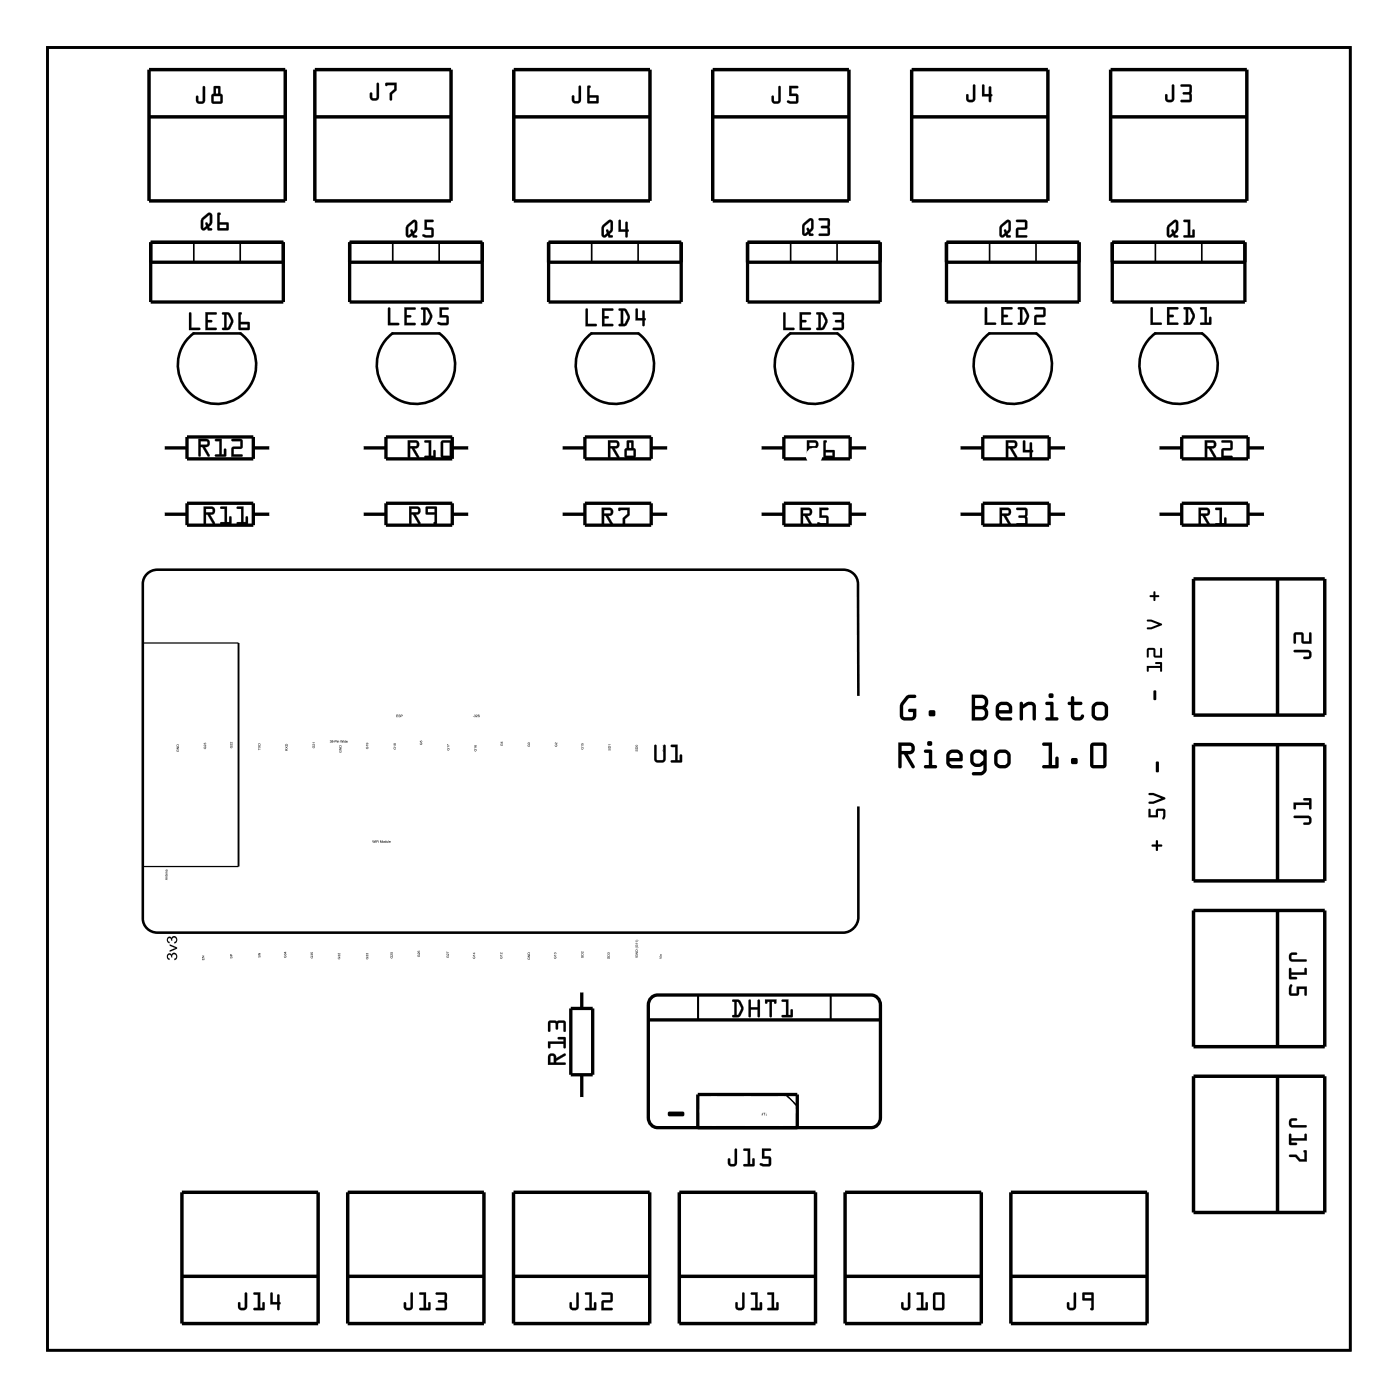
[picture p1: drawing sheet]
<svg xmlns="http://www.w3.org/2000/svg" width="107mm" height="107mm" viewBox="0 0 107 107" stroke-linecap="round" stroke-linejoin="round" font-family="sans-serif">
<path d="M3.6 3.6h99.8v99.8h-99.8zM18.4 25.5h-3.6a3 3 0 0 0-.4 4.5 3 3 0 0 0 4.4 0 3 3 0 0 0-.4-4.5M33.7 25.5h-3.6a3 3 0 0 0-.5 4.5 3 3 0 0 0 4.5 0 3 3 0 0 0-.4-4.5M48.9 25.5h-3.6a3 3 0 0 0-.4 4.5 3 3 0 0 0 4.4 0 3 3 0 0 0-.4-4.5M64.1 25.5h-3.6a3 3 0 0 0-.4 4.5 3 3 0 0 0 4.5 0 3 3 0 0 0-.4-4.5M79.4 25.5h-3.6a3 3 0 0 0-.4 4.5 3 3 0 0 0 4.4 0 3 3 0 0 0-.4-4.5M88.5 25.5h3.6M88.5 25.5a3 3 0 0 0-.4 4.5 3 3 0 0 0 4.4 0 3 3 0 0 0-.4-4.5M65.8 53.3l-.1-8.6a1.1 1.1 0 0 0-1.1-1.1h-52.5a1.11 1.11 0 0 0-1.2 1.1v25.7a1.1 1.1 0 0 0 1.2 1h52.5a1.2 1.2 0 0 0 1.2-1.1v-8.5" fill="none" stroke="#000" stroke-width=".2"/>
<g fill="#000">
<path d="M51.2 85.2l1.1-.1a.19 .19 0 0 1 .1 .2 .19 .19 0 0 1-.1 .2h-1.1v-.1z"/>
<path d="M3.6 3.6h99.8v99.8h-99.8zM3.6 3.6v99.8h99.8v-99.8z"/>
<path d="M15.6 6.6l.1 .1v1a.37 .37 0 0 1-.3 .3 .37 .37 0 0 1-.4-.3v-.3a.1 .1 0 0 1 .1-.1 .1 .1 0 0 1 .1 .1v.3h.3zM15.6 6.6l-.1 1.1-.3 .1-.1-.5-.1 .1v.3a.35 .35 0 0 0 .4 .3 .35 .35 0 0 0 .3-.3v-1zM16.4 6.6h.5v.6l.2 .2v.4l-.1 .1-.6 .1-.2-.2v-.4l.2-.2zM16.4 6.6v.6l-.2 .2v.4l.2 .1h.5l.2-.1v-.4l-.2-.2v-.6zM16.4 7.4v.4h.5v-.4zM16.4 7.3h.5v.5h-.5zM16.5 6.8v.4h.2v-.4zM16.5 6.8h.2v.4h-.2z"/>
<path d="M15.6 6.6l.1 .1v1a.36 .36 0 0 1-.3 .3 .36 .36 0 0 1-.4-.3v-.3l.1-.1 .1 .1v.3h.3zM16.4 6.6h.5v.6l.2 .2v.4l-.2 .1-.5 .1-.2-.2v-.4l.2-.2zM16.4 7.4v.4h.5v-.4zM16.5 6.8v.4h.2v-.4z"/>
<path d="M15.5 16.7l.5-.4h.2l.1 .8-.3 .3 .1 .1h.1a.1 .1 0 0 1 .1 .1 .1 .1 0 0 1-.1 .1h-.3v-.2l-.2 .1h-.3a.94 .94 0 0 1 0-.8zM15.5 16.7a.97 .97 0 0 0-.1 .8l.2 .1 .3-.1v.2l.3-.1v-.1h-.2v-.1l.2-.3v-.6a.21 .21 0 0 0-.1-.2 .21 .21 0 0 0-.2 .1zM15.6 16.8v.7l.2-.2-.1-.1a.14 .14 0 0 1 .2-.2 .11 .11 0 0 1 0 .2l.2-.2v-.5zM15.6 16.8l.5-.3v.5a.14 .14 0 0 1-.1 .2 .14 .14 0 0 1-.2-.2l-.1 .1 .1 .2-.2 .2zM16.7 16.3h.1a.09 .09 0 0 1 .1 .1 .09 .09 0 0 1-.1 .1v.5l.7 .1v.6l-.9-.1zM16.7 16.3v1.3h.8v-.5l-.7-.1v-.5l.1-.2zM16.8 17.2v.3h.5v-.3zM16.8 17.2h.5v.3h-.5z"/>
<path d="M15.5 16.7l.5-.4 .2 .1v.7l-.2 .3 .3 .2h-.1l-.3 .1v-.2l-.3 .2-.2-.2a.98 .98 0 0 1 .1-.8zM15.6 16.8v.7l.2-.2-.1-.1a.14 .14 0 0 1 .2-.2 .11 .11 0 0 1 0 .2l.2-.2v-.5zM16.7 16.3h.2l-.1 .2v.5l.7 .1v.5h-.8zM16.8 17.2v.3h.5v-.3z"/>
<path d="M28.9 6.4h.1v1a.37 .37 0 0 1-.3 .3 .37 .37 0 0 1-.4-.3v-.2a.1 .1 0 0 1 .1-.1 .1 .1 0 0 1 .1 .1v.3h.3zM28.9 6.4v1.1h-.4l-.1-.4h-.1v.3a.35 .35 0 0 0 .4 .3 .35 .35 0 0 0 .3-.3v-1zM29.5 6.4l.9-.1v.6l-.4 .3v.4a.1 .1 0 0 1-.1 .1 .1 .1 0 0 1-.1-.1l.1-.5 .3-.3v-.3h-.5l-.1 .1zM29.5 6.4l.1 .2 .6-.1v.3l-.3 .4v.4l.1 .1v-.5l.4-.3v-.6z"/>
<path d="M28.9 6.4h.1v1a.36 .36 0 0 1-.3 .3 .36 .36 0 0 1-.4-.3v-.3h.1h.1v.4h.3zM29.5 6.4l.9-.1v.6l-.4 .3v.5l-.1-.1v-.4l.3-.4v-.3l-.6 .1z"/>
<path d="M31.2 17.2l.5-.4 .2 .1 .1 .7-.3 .3 .1 .1h.1a.1 .1 0 0 1 .1 .1 .1 .1 0 0 1-.1 .1h-.3v-.2l-.2 .2-.3-.1a.94 .94 0 0 1 0-.8zM31.2 17.2a.97 .97 0 0 0-.1 .9l.2 .1 .3-.2v.2h.3v-.1l-.2-.1v-.1l.2-.3v-.6a.21 .21 0 0 0-.1-.1 .21 .21 0 0 0-.2 0zM31.3 17.4v.6l.2-.1-.1-.2a.11 .11 0 0 1 .2-.1 .11 .11 0 0 1 0 .1l.2-.1v-.6zM31.3 17.3l.5-.3v.5a.14 .14 0 0 1-.1 .2 .14 .14 0 0 1-.2-.1l-.1 .1 .1 .2-.2 .1zM32.5 16.8h.6a.1 .1 0 0 1 .1 .1 .1 .1 0 0 1-.1 .1h-.4v.4l.5 .1v.6l-.2 .1-.6-.1a.1 .1 0 0 1-.1-.1 .11 .11 0 0 1 .2-.1l.5 .1v-.4h-.5zM32.5 16.8v.8h.6v.4h-.7v.1l.2 .1h.5l.1-.2v-.5l-.1-.1h-.4v-.4h.5v-.1z"/>
<path d="M31.2 17.2l.5-.4 .2 .1 .1 .7-.3 .3 .3 .2-.1 .1h-.3v-.2l-.3 .2-.2-.1a.98 .98 0 0 1 .1-.9zM31.3 17.4v.6l.2-.1-.1-.2a.11 .11 0 0 1 .2-.1 .11 .11 0 0 1 0 .1l.2-.1v-.6zM32.5 16.8h.6l.1 .1-.1 .1h-.4v.4h.4l.1 .1v.6l-.2 .1h-.4a.15 .15 0 0 1-.2 0 .15 .15 0 0 1 .1-.2h.5v-.4h-.5z"/>
<path d="M44.3 6.6h.2v1.1a.37 .37 0 0 1-.3 .2 .37 .37 0 0 1-.4-.2v-.3a.1 .1 0 0 1 .1-.1 .1 .1 0 0 1 .1 .1v.3h.3zM44.4 6.6l-.1 1.1h-.3l-.1-.4-.1 .1v.3a.35 .35 0 0 0 .4 .2 .35 .35 0 0 0 .3-.2v-1.1zM45 6.6l.2-.1a.09 .09 0 0 1 .1 .1 .09 .09 0 0 1-.1 .1v.6l.7 .1-.1 .5h-.8zM45 6.6v1.3h.8v-.5l-.6-.1v-.6v-.1zM45.2 7.5v.2h.5v-.2zM45.2 7.5h.5v.3h-.5z"/>
<path d="M44.4 6.6h.1v1.1a.36 .36 0 0 1-.3 .2 .36 .36 0 0 1-.4-.2v-.3l.1-.1 .1 .1v.3h.3zM45 6.6h.2v.1v.6l.6 .1v.5h-.8zM45.2 7.5v.2h.5v-.2z"/>
<path d="M46.2 17.2l.5-.4 .2 .1 .1 .7-.3 .3v.1h.2a.1 .1 0 0 1 .1 .1 .1 .1 0 0 1-.1 .1h-.3v-.2l-.2 .2-.3-.1a.94 .94 0 0 1 0-.8zM46.2 17.2a.97 .97 0 0 0-.1 .9l.2 .1 .3-.2v.2h.3v-.1l-.2-.1v-.1l.2-.3v-.6a.21 .21 0 0 0-.1-.1 .21 .21 0 0 0-.2 0zM46.3 17.4v.6l.2-.1-.1-.2a.11 .11 0 0 1 .2-.1 .11 .11 0 0 1 0 .1l.2-.1v-.6zM46.3 17.3l.5-.3v.5a.14 .14 0 0 1-.1 .2 .14 .14 0 0 1-.2-.1l-.1 .1 .1 .2-.2 .1zM47.4 16.9h.2v.7h.3v-.5a.1 .1 0 0 1 .1-.1 .1 .1 0 0 1 .1 .1v.5a.09 .09 0 0 1 .1 .1 .09 .09 0 0 1-.1 .1v.3a.1 .1 0 0 1-.1 .1 .1 .1 0 0 1-.1-.1v-.3h-.5zM47.4 16.9v.9l.5-.1v.4l.1 .1 .1-.5h.1l-.1-.1v-.6h-.2v.6h-.3l-.1-.7z"/>
<path d="M46.2 17.2l.5-.4 .2 .1v.7l-.2 .3 .3 .2-.1 .1h-.3v-.2l-.3 .2-.2-.1a.98 .98 0 0 1 .1-.9zM46.3 17.4v.6l.2-.1-.1-.2a.11 .11 0 0 1 .2-.1 .11 .11 0 0 1 0 .1l.2-.1v-.6zM47.4 16.9h.2v.7h.3v-.6h.2v.6l.1 .1-.1 .1-.1 .4-.1-.1v-.3h-.5z"/>
<path d="M59.6 6.6l.2 .1v1a.37 .37 0 0 1-.3 .3 .37 .37 0 0 1-.4-.3v-.3a.1 .1 0 0 1 .1-.1 .1 .1 0 0 1 .1 .1v.3h.3zM59.7 6.6l-.1 1.1h-.3l-.1-.4-.1 .1v.3a.35 .35 0 0 0 .4 .2 .35 .35 0 0 0 .3-.2v-1zM60.4 6.6h.7a.1 .1 0 0 1 .1 .1 .1 .1 0 0 1-.1 .1h-.5v.4h.5v.6l-.1 .2-.7-.1a.1 .1 0 0 1 0-.2 .1 .1 0 0 1 .1 0l.6 .1v-.4h-.6zM60.5 6.6v.8l.5-.1v.5l-.6-.1-.1 .1 .2 .1h.5l.1-.1v-.5l-.1-.1h-.4v-.4l.5-.1v-.1z"/>
<path d="M59.7 6.6l.1 .1v1a.36 .36 0 0 1-.3 .3 .36 .36 0 0 1-.4-.3v-.3l.1-.1 .1 .1v.3h.3zM60.5 6.6h.6l.1 .1-.1 .1h-.5v.4h.4l.1 .1v.5l-.1 .1h-.4a.15 .15 0 0 1-.2 0 .15 .15 0 0 1 0-.2l.6 .1v-.4h-.5z"/>
<path d="M61.6 17.1l.4-.4 .3 .1v.7l-.2 .3v.1h.1a.1 .1 0 0 1 .1 .1 .1 .1 0 0 1-.1 .1h-.2l-.1-.2-.2 .2-.2-.1a.94 .94 0 0 1 0-.8zM61.6 17.1a.97 .97 0 0 0-.1 .8l.2 .2 .2-.2 .1 .2 .3-.1v-.1h-.2v-.1l.2-.3v-.6a.21 .21 0 0 0-.1-.2 .21 .21 0 0 0-.2 .1zM61.7 17.2v.7l.2-.2-.1-.1a.11 .11 0 0 1 .1-.1 .11 .11 0 0 1 .1 .1l.1-.2v-.5zM61.7 17.2l.4-.3v.5a.14 .14 0 0 1 0 .2 .14 .14 0 0 1-.2-.1h-.1l.1 .2-.3 .2zM62.7 16.7h.7l.2 .2-.1 .5 .1 .6-.2 .1h-.6a.1 .1 0 0 1-.1-.1 .1 .1 0 0 1 .1-.1h.6v-.4h-.4a.1 .1 0 0 1-.1-.1 .1 .1 0 0 1 .1-.1h.4v-.4h-.6zM62.7 16.7l.1 .2h.6v.4h-.5v.1v.1h.5v.4h-.6l-.1 .1 .8 .1 .1-.2-.1-.5 .1-.6-.2-.1z"/>
<path d="M61.6 17.1l.4-.4 .3 .1v.7l-.2 .3 .2 .2v.1h-.3l-.1-.2-.2 .2-.2-.2a.98 .98 0 0 1 .1-.8zM61.7 17.2l-.1 .7 .3-.2-.1-.1a.11 .11 0 0 1 .1-.1 .11 .11 0 0 1 .1 .1l.1-.2v-.5zM62.7 16.7h.7l.2 .1-.1 .6 .1 .5-.1 .2-.8-.1 .1-.1h.6v-.4h-.5v-.1v-.1h.5v-.4h-.6z"/>
<path d="M74.5 6.5l.2 .1v1a.37 .37 0 0 1-.3 .2 .37 .37 0 0 1-.4-.2v-.3a.1 .1 0 0 1 .1-.1 .1 .1 0 0 1 .1 .1v.3h.3zM74.6 6.5l-.1 1.1h-.3l-.1-.4-.1 .1v.3a.35 .35 0 0 0 .4 .2 .35 .35 0 0 0 .3-.2v-1zM75.2 6.5h.2v.7h.3v-.5a.1 .1 0 0 1 .1-.1 .1 .1 0 0 1 .1 .1v.5a.09 .09 0 0 1 .1 .1 .09 .09 0 0 1-.1 .1v.3a.1 .1 0 0 1-.1 .1 .1 .1 0 0 1-.1-.1v-.3h-.5zM75.3 6.5l-.1 .9h.6v.4h.1v-.4l.1-.1-.1-.1v-.5h-.1v.5h-.4v-.7z"/>
<path d="M74.6 6.5l.1 .1v1a.36 .36 0 0 1-.3 .2 .36 .36 0 0 1-.4-.2v-.3l.1-.1 .1 .1v.3h.3zM75.3 6.5h.1v.7h.3l.1-.5h.1v.5l.1 .1-.1 .1v.4h-.1l-.1-.4h-.5z"/>
<path d="M76.7 17.2l.4-.4 .3 .1v.7l-.2 .3v.1h.1a.1 .1 0 0 1 .1 .1 .1 .1 0 0 1-.1 .1h-.2l-.1-.2-.1 .2-.3-.1a.94 .94 0 0 1 0-.8zM76.7 17.2a.97 .97 0 0 0-.1 .9l.2 .1 .2-.2 .1 .2h.3v-.1l-.2-.1v-.1l.2-.3v-.6a.21 .21 0 0 0-.1-.1 .21 .21 0 0 0-.2 0zM76.8 17.4v.6l.2-.1-.1-.2a.11 .11 0 0 1 .1-.1 .11 .11 0 0 1 .1 .1l.1-.1v-.6zM76.8 17.3l.4-.3 .1 .5a.14 .14 0 0 1-.1 .2 .14 .14 0 0 1-.2-.1l-.1 .1 .1 .2-.3 .1zM77.8 16.9l.7-.1 .2 .1-.1 .7h-.6v.4h.6a.1 .1 0 0 1 .1 .1 .1 .1 0 0 1-.1 .1h-.8l.1-.7 .6-.1v-.4h-.6zM77.9 16.9v.1h.6v.4l-.6 .1-.1 .7h.8v-.2h-.6v-.4l.6-.1 .1-.6-.2-.1z"/>
<path d="M76.7 17.2l.4-.4 .3 .1v.7l-.2 .3 .2 .2v.1h-.3l-.1-.2-.2 .2-.2-.1a.98 .98 0 0 1 .1-.9zM76.8 17.4l-.1 .6 .3-.1-.1-.2a.11 .11 0 0 1 .1-.1 .11 .11 0 0 1 .1 .1l.2-.1-.1-.6zM77.8 16.9l.7-.1 .2 .1-.1 .7h-.6v.4h.6v.2h-.8l.1-.7 .6-.1v-.4h-.6z"/>
<path d="M89.8 6.5l.2 .1v1a.37 .37 0 0 1-.4 .2 .37 .37 0 0 1-.4-.2v-.3a.1 .1 0 0 1 .1-.1 .1 .1 0 0 1 .1 .1l.1 .3h.2zM89.8 6.5v1.1h-.4l-.1-.4v.1v.3a.35 .35 0 0 0 .3 .2 .35 .35 0 0 0 .3-.2v-1zM90.4 6.5h.7l.2 .1-.1 .5 .1 .6-.2 .1h-.6a.1 .1 0 0 1-.1-.1 .1 .1 0 0 1 .1-.1l.6 .1v-.4l-.4-.1a.1 .1 0 0 1-.1-.1 .1 .1 0 0 1 .1-.1h.4v-.4h-.6zM90.5 6.5v.1h.6v.4l-.4 .1h-.1l.1 .1 .4 .1v.4h-.6l-.1 .1h.8l.1-.1-.1-.6 .1-.5-.2-.1z"/>
<path d="M89.8 6.5l.1 .1v1a.36 .36 0 0 1-.3 .2 .36 .36 0 0 1-.3-.2v-.3v-.1l.1 .1 .1 .3h.3zM90.5 6.5h.6l.2 .1-.1 .5 .1 .6-.1 .1h-.8l.1-.1h.6v-.4l-.4-.1-.1-.1h.1l.4-.1v-.4h-.6z"/>
<path d="M89.5 17.2l.5-.4 .2 .1 .1 .7-.3 .3 .1 .1h.1a.1 .1 0 0 1 .1 .1 .1 .1 0 0 1-.1 .1h-.3v-.2l-.2 .2-.3-.1a.94 .94 0 0 1 0-.8zM89.5 17.2a.97 .97 0 0 0-.1 .9l.2 .1 .3-.2v.2h.3v-.1l-.2-.1v-.1l.2-.3v-.6a.21 .21 0 0 0-.1-.1 .21 .21 0 0 0-.2 0zM89.6 17.4v.6l.2-.1-.1-.2a.11 .11 0 0 1 .2-.1 .11 .11 0 0 1 0 .1l.2-.1v-.6zM89.6 17.3l.5-.3v.5a.14 .14 0 0 1-.1 .2 .14 .14 0 0 1-.2-.1l-.1 .1 .1 .2-.2 .1zM90.7 16.9l.5-.1v1.2h.1v-.3a.1 .1 0 0 1 .1-.1 .1 .1 0 0 1 .1 .1v.5h-.8a.1 .1 0 0 1-.1-.1 .1 .1 0 0 1 .1-.1h.3v-1h-.3zM90.7 16.9v.1h.3v1h-.3v.1l.8 .1v-.6h-.1l-.1 .4h-.1v-1.2z"/>
<path d="M89.5 17.2l.5-.4 .2 .1v.7l-.2 .3 .3 .2-.1 .1h-.3v-.2l-.3 .2-.2-.1a.98 .98 0 0 1 .1-.9zM89.6 17.4v.6l.2-.1-.1-.2a.11 .11 0 0 1 .2-.1 .11 .11 0 0 1 0 .1l.2-.1v-.6zM90.7 16.9l.5-.1v1.2h.1v-.4h.2v.6l-.8-.1v-.1h.3v-1h-.3z"/>
<path d="M14.5 23.9l.2 .1v1.1h.6a.1 .1 0 0 1 .1 .1 .1 .1 0 0 1-.1 .1h-.8zM14.5 24v1.3h.8v-.2h-.7v-1.1zM15.7 23.9h.8a.1 .1 0 0 1 .1 .1 .1 .1 0 0 1-.1 .1h-.6v.4h.3a.1 .1 0 0 1 .1 .1 .1 .1 0 0 1-.1 .1h-.3v.4h.6a.1 .1 0 0 1 .1 .1 .1 .1 0 0 1-.1 .1h-.8zM15.7 23.9v1.4h.9v-.2h-.7v-.4h.3l.1-.1-.1-.1h-.3v-.4h.6l.1-.1zM17 23.9l.6 .1 .3 .6-.3 .6-.5 .1a.1 .1 0 0 1-.1-.1 .1 .1 0 0 1 .1-.1h.1v-1h-.2zM17 24v.1h.2v1h-.1l-.1 .1 .5 .1 .3-.5v-.4l-.2-.4zM17.4 24.1v1h.1l.2-.5-.2-.5zM17.3 24.1h.2l.2 .5-.3 .5h-.1zM18.3 23.9h.1a.09 .09 0 0 1 .1 .1 .09 .09 0 0 1-.1 .1v.6h.7v.6l-.8-.1zM18.3 24v1.2l.8 .1v-.6h-.7v-.6l.1-.1zM18.4 24.8v.3h.6v-.3zM18.4 24.8h.6v.3h-.6z"/>
<path d="M14.5 23.9l.2 .1v1.1h.6v.2h-.8zM15.7 23.9l.9 .1-.1 .1h-.6v.4h.3l.1 .1-.1 .1h-.3v.4h.7v.2h-.9zM17 23.9l.6 .1a.8 .8 0 0 1 .1 1.1l-.2 .2-.5-.1v-.1h.2v-1h-.2zM17.4 24.1v1l.3-.5-.2-.5zM18.3 23.9l.2 .1-.1 .1v.6h.7v.6l-.8-.1zM18.4 24.8v.3h.6v-.3z"/>
<path d="M15.2 33.6h.6a.32 .32 0 0 1 .3 .4 .32 .32 0 0 1-.4 .2l.4 .6a.11 .11 0 0 1-.1 .2 .1 .1 0 0 1-.1-.1l-.4-.7h-.1v.7a.1 .1 0 0 1-.1 .1 .1 .1 0 0 1-.1-.1zM15.2 33.6l.1 1.4 .1-.1v-.7h.1l.4 .7h.2l-.4-.7a.31 .31 0 0 0 .4-.2 .31 .31 0 0 0-.3-.4zM15.4 33.8v.3l.5-.1-.1-.2zM15.4 33.8h.4l.1 .2-.5 .1zM16.5 33.6h.5v1.2h.2l-.1-.3a.1 .1 0 0 1 .1-.1 .1 .1 0 0 1 .1 .1v.5h-.8a.1 .1 0 0 1 0-.1 .1 .1 0 0 1 0-.1h.3v-1h-.3zM16.5 33.7v.1h.3v1h-.3v.1l.8 .1v-.6h-.1v.4h-.2v-1.2zM17.7 33.6h.7l.2 .1-.1 .6-.6 .1v.4h.6a.1 .1 0 0 1 .1 .1 .1 .1 0 0 1-.1 .1h-.8l.1-.7 .6-.1v-.4h-.6zM17.8 33.7v.1h.6v.4l-.6 .1-.1 .7h.8v-.2h-.6v-.4l.6-.1 .1-.6-.2-.1z"/>
<path d="M15.2 33.6h.6a.32 .32 0 0 1 .3 .4 .32 .32 0 0 1-.4 .2l.4 .7-.2 .1-.4-.8h-.1v.7l-.1 .1zM15.4 33.8v.3l.5-.1-.1-.2zM16.5 33.6h.5v1.2h.2v-.4h.1v.6l-.8-.1v-.1h.3v-1h-.3zM17.7 33.6h.7l.2 .1-.1 .6-.6 .1v.4h.6v.2h-.8l.1-.7 .6-.1v-.4h-.6z"/>
<path d="M29.7 23.6h.2v1.1h.6a.1 .1 0 0 1 .1 .1 .1 .1 0 0 1-.1 .1h-.8zM29.7 23.6v1.3h.8v-.2h-.6v-1.1zM31 23.5h.8a.1 .1 0 0 1 .1 .1 .1 .1 0 0 1-.1 .1h-.6v.4h.2a.1 .1 0 0 1 .1 .1 .1 .1 0 0 1-.1 .1h-.2v.4h.6a.1 .1 0 0 1 .1 .1 .1 .1 0 0 1-.1 .1h-.8zM31 23.5v1.4h.8v-.2h-.7v-.4h.3l.1-.1h-.1l-.3-.1v-.4h.7v-.1zM32.3 23.6h.5l.3 .6-.2 .6-.6 .1a.1 .1 0 0 1-.1-.1 .1 .1 0 0 1 .1-.1h.1v-1h-.1zM32.3 23.6v.1h.1v1h-.1v.2h.4l.4-.5v-.4l-.3-.4zM32.6 23.7v1h.1l.2-.5-.2-.4zM32.6 23.7l.1 .1 .2 .4-.2 .5h-.1zM33.7 23.5h.6a.1 .1 0 0 1 .1 .1 .1 .1 0 0 1-.1 .1h-.4v.4l.4 .1 .1 .6-.2 .1-.6-.1a.1 .1 0 0 1-.1-.1 .1 .1 0 0 1 .1 0h.6v-.4h-.5zM33.7 23.5v.8h.5v.4h-.6l-.1 .1 .3 .1h.5l.1-.2v-.4l-.1-.1-.5-.1v-.4h.5l.1-.1z"/>
<path d="M29.7 23.6h.2v1.1h.6v.2h-.8zM31 23.5l.8 .1v.1h-.6v.4h.2l.1 .1-.1 .1h-.2v.4h.6v.2h-.8zM32.3 23.6h.5a.8 .8 0 0 1 .1 1.2l-.2 .1h-.5l.1-.1 .1-.1v-1h-.1zM32.6 23.7v1h.1l.2-.5-.2-.4zM33.7 23.5h.6l.1 .1-.1 .1h-.4v.4l.4 .1 .1 .1v.5l-.2 .1h-.4a.15 .15 0 0 1-.2 0 .15 .15 0 0 1 0-.2h.6v-.4h-.5z"/>
<path d="M31.2 33.7h.6a.32 .32 0 0 1 .3 .4 .32 .32 0 0 1-.4 .3l.4 .6a.1 .1 0 0 1 0 .1 .1 .1 0 0 1-.2 0l-.4-.7h-.1v.6a.1 .1 0 0 1-.1 .1 .1 .1 0 0 1-.1-.1zM31.2 33.7l.1 1.4 .1-.1v-.7h.1l.4 .7h.2l-.4-.7a.31 .31 0 0 0 .4-.2 .31 .31 0 0 0-.3-.4zM31.4 33.9v.3l.5-.1v-.2zM31.4 33.9h.5v.2l-.5 .1zM32.5 33.8l.5-.1v1.2h.2v-.3a.1 .1 0 0 1 .1-.1 .1 .1 0 0 1 .1 .1v.5h-.8a.1 .1 0 0 1-.1-.1 .1 .1 0 0 1 .1-.1h.2v-1h-.2zM32.5 33.8l.1 .1h.3v1h-.3l-.1 .1 .8 .1v-.6h-.1v.4h-.2v-1.2zM33.8 33.8l.7-.1 .1 .1v1.1l-.1 .2h-.6l-.1-.1zM33.8 33.8v1.2l.1 .1h.6l.1-.2v-1.1l-.1-.1zM33.9 33.9v1h.6v-1zM33.9 33.9h.6v1h-.6z"/>
<path d="M31.2 33.7h.6a.32 .32 0 0 1 .3 .4 .32 .32 0 0 1-.4 .3l.4 .6-.1 .1-.5-.7h-.1v.6l-.1 .1zM31.4 33.9v.3l.5-.1v-.2zM32.5 33.8l.5-.1v1.2h.2v-.4h.1v.6l-.8-.1 .1-.1h.2v-1h-.2zM33.8 33.8l.7-.1 .1 .1v1.1l-.1 .2h-.6l-.1-.1zM33.9 33.9v1h.6v-1z"/>
<path d="M44.9 23.6l.1 .1v1.1h.6a.1 .1 0 0 1 .1 .1 .1 .1 0 0 1-.1 .1h-.8zM44.9 23.7v1.3h.8v-.2h-.7v-1.1zM46.1 23.6h.8a.1 .1 0 0 1 .1 .1 .1 .1 0 0 1-.1 .1h-.6v.4h.3a.1 .1 0 0 1 .1 .1 .1 .1 0 0 1-.1 .1h-.3v.4h.6a.1 .1 0 0 1 .1 .1 .1 .1 0 0 1-.1 .1h-.8zM46.1 23.6v1.4h.8v-.2h-.6v-.4h.3v-.1v-.1h-.3v-.4h.6l.1-.1zM47.4 23.6l.5 .1 .4 .6-.3 .6-.5 .1a.1 .1 0 0 1-.1-.1 .1 .1 0 0 1 .1-.1h.1v-1h-.2zM47.4 23.7v.1h.2v1h-.2v.1l.5 .1 .3-.5v-.4l-.3-.4zM47.7 23.8v1h.2l.2-.5-.2-.4zM47.7 23.8h.2l.2 .5-.3 .5h-.1zM48.7 23.6l.2 .1v.7h.3v-.5a.1 .1 0 0 1 .1-.1 .1 .1 0 0 1 .1 .1v.5a.09 .09 0 0 1 .1 .1 .09 .09 0 0 1-.1 0v.4a.1 .1 0 0 1-.1 .1 .1 .1 0 0 1-.1-.1v-.4l-.5 .1zM48.7 23.7v.8h.5v.4l.1 .1 .1-.5h.1l-.1-.1v-.6h-.2v.6h-.3l-.1-.7z"/>
<path d="M44.9 23.7h.1v1.1h.7v.2h-.8zM46.1 23.6l.9 .1-.1 .1h-.6v.4h.3v.1v.1h-.3v.4h.6v.2h-.8zM47.4 23.7h.5a.8 .8 0 0 1 .1 1.1l-.1 .2-.5-.1v-.1h.2v-1h-.2zM47.7 23.8v1h.1l.3-.5-.2-.4zM48.7 23.7h.2v.7h.3v-.6h.2v.6l.1 .1h-.1l-.1 .5-.1-.1v-.4h-.5z"/>
<path d="M46.6 33.7h.6a.32 .32 0 0 1 .3 .4 .32 .32 0 0 1-.4 .3l.3 .6a.1 .1 0 0 1 0 .1 .1 .1 0 0 1-.1 0l-.4-.7h-.1v.6a.1 .1 0 0 1-.1 .1 .1 .1 0 0 1-.1-.1zM46.6 33.7v1.4l.1-.1v-.7h.2l.4 .7h.1l-.3-.7a.31 .31 0 0 0 .3-.2 .31 .31 0 0 0-.2-.4zM46.8 33.9v.3l.5-.1-.1-.2zM46.7 33.9h.5l.1 .2-.6 .1zM48 33.8h.5v.5l.2 .2v.4l-.1 .2h-.6l-.2-.1v-.5l.2-.2zM48 33.8v.5l-.2 .2 .1 .5 .1 .1h.6l.1-.2v-.4l-.2-.2v-.5zM48 34.5v.4h.5v-.4zM48 34.5h.5v.4h-.5zM48.2 33.9v.4h.2v-.4zM48.2 33.9h.2v.4h-.2z"/>
<path d="M46.6 33.7h.6a.32 .32 0 0 1 .2 .4 .32 .32 0 0 1-.3 .3l.3 .6-.1 .1-.4-.7h-.1v.6l-.2 .1zM46.8 33.9v.3l.5-.1-.1-.2zM48 33.8h.5v.5l.2 .2v.4l-.1 .2h-.6l-.1-.1-.1-.5 .2-.2zM48 34.5v.4h.5v-.4zM48.2 33.9v.4h.2v-.4z"/>
<path d="M60 23.9l.2 .1v1.1h.6a.1 .1 0 0 1 .1 .1 .1 .1 0 0 1-.1 .1h-.8zM60 24v1.3h.8v-.2h-.6v-1.1zM61.3 23.9h.7a.1 .1 0 0 1 .1 .1 .1 .1 0 0 1-.1 .1h-.6v.4h.3a.1 .1 0 0 1 .1 .1 .1 .1 0 0 1-.1 .1h-.3v.4h.6a.1 .1 0 0 1 .1 .1 .1 .1 0 0 1-.1 .1h-.7zM61.3 23.9v1.4h.8v-.2h-.7v-.4h.3l.1-.1-.1-.1h-.3v-.4h.6l.1-.1zM62.5 23.9l.6 .1 .3 .6-.3 .6-.5 .1a.1 .1 0 0 1-.1-.1 .1 .1 0 0 1 .1-.1h.1v-1h-.2zM62.6 24v.1h.1v1h-.1l-.1 .1 .5 .1 .3-.5v-.4l-.2-.4zM62.9 24.1v1h.1l.2-.5-.2-.5zM62.9 24.1h.1l.2 .5-.3 .5zM63.8 23.9h.7l.2 .2-.1 .5v.6l-.1 .1h-.6a.1 .1 0 0 1-.1-.1 .1 .1 0 0 1 .1-.1h.6l-.1-.4h-.4a.1 .1 0 0 1-.1-.1 .1 .1 0 0 1 .1-.1h.4l.1-.4h-.7zM63.8 24v.1h.7v.4h-.5v.1v.1h.5v.4h-.6l-.1 .1 .7 .1 .1-.2v-.5v-.6l-.1-.1z"/>
<path d="M60 23.9l.2 .1v1.1h.6v.2h-.8zM61.3 23.9l.8 .1-.1 .1h-.6v.4h.3l.1 .1-.1 .1h-.3v.4h.7v.2h-.8zM62.5 23.9l.6 .1a.8 .8 0 0 1 .1 1.1l-.2 .2-.5-.1v-.1h.2v-1h-.2zM62.9 24.1v1l.3-.5-.2-.5zM63.8 23.9h.7l.1 .1v.6l.1 .5-.2 .2-.7-.1 .1-.1h.6l-.1-.4h-.4v-.1v-.1h.5v-.4h-.7z"/>
<path d="M61.8 33.7h.6a.32 .32 0 0 1 .3 .4 .32 .32 0 0 1-.4 .3l.4 .6a.1 .1 0 0 1-.1 .1 .1 .1 0 0 1-.1 0l-.4-.7h-.1v.6a.1 .1 0 0 1-.1 .1 .1 .1 0 0 1-.1-.1zM61.8 33.7l.1 1.4 .1-.1v-.7h.1l.4 .7h.2l-.4-.7a.31 .31 0 0 0 .4-.2 .31 .31 0 0 0-.3-.4zM62 33.9v.3l.5-.1-.1-.2zM62 33.9h.5v.2l-.5 .1zM63.1 33.8l.2-.1a.09 .09 0 0 1 0 .1 .09 .09 0 0 1 0 .1v.6h.6v.6l-.8-.1zM63.1 33.8v1.2l.8 .1v-.6h-.7v-.6l.1-.1zM63.3 34.6v.3h.5v-.3zM63.2 34.6h.6v.3h-.6z"/>
<path d="M61.8 33.7h.6a.32 .32 0 0 1 .3 .4 .32 .32 0 0 1-.4 .3l.4 .6-.1 .1-.5-.7h-.1v.6l-.1 .1zM62 33.9v.3l.5-.1v-.2zM63.1 33.8h.2v.1v.6h.6v.6l-.8-.1zM63.3 34.6v.3h.5v-.3z"/>
<path d="M75.5 23.5l.1 .1v1.1h.6a.1 .1 0 0 1 .1 .1 .1 .1 0 0 1-.1 .1h-.8zM75.5 23.6l-.1 1.3h.8v-.2h-.6v-1.1zM76.7 23.5h.8a.1 .1 0 0 1 .1 .1 .1 .1 0 0 1-.1 .1h-.6v.4h.2a.1 .1 0 0 1 .1 .1 .1 .1 0 0 1-.1 .1h-.2v.4h.6a.1 .1 0 0 1 .1 .1 .1 .1 0 0 1-.1 .1h-.8zM76.7 23.5v1.4h.8v-.2h-.6v-.4h.3v-.1v-.1h-.3v-.4h.6l.1-.1zM78 23.5l.5 .1 .3 .6-.2 .6-.6 .1a.1 .1 0 0 1 0-.1 .1 .1 0 0 1 0-.1h.1v-1h-.1zM78 23.6v.1h.1v1h-.1v.1l.4 .1 .4-.5v-.4l-.3-.4zM78.3 23.7v1h.1l.2-.5-.2-.4zM78.3 23.7h.2l.2 .5-.3 .5h-.1zM79.2 23.5h.7l.2 .1-.1 .6-.6 .1v.4h.6a.1 .1 0 0 1 .1 .1 .1 .1 0 0 1-.1 .1h-.8l.1-.7 .6-.1v-.4h-.6zM79.3 23.6v.1h.6v.4l-.6 .1-.1 .7h.8v-.2h-.6v-.4l.6-.1 .1-.6-.2-.1z"/>
<path d="M75.5 23.6h.1v1.1h.7v.2h-.9zM76.7 23.5l.9 .1-.1 .1h-.6v.4h.3v.1v.1h-.3v.4h.6v.2h-.8zM78 23.6h.5a.8 .8 0 0 1 .1 1.1l-.2 .2-.4-.1v-.1h.1v-1h-.1zM78.3 23.7v1h.1l.3-.5-.2-.4zM79.3 23.6l.6-.1 .2 .1-.1 .6-.6 .1v.4h.6v.2h-.8l.1-.7 .6-.1v-.4h-.6z"/>
<path d="M77 33.7h.7a.32 .32 0 0 1 .2 .4 .32 .32 0 0 1-.3 .3l.3 .6a.1 .1 0 0 1 0 .1 .1 .1 0 0 1-.1 0l-.4-.7h-.2v.6a.1 .1 0 0 1-.1 .1 .1 .1 0 0 1-.1-.1zM77.1 33.7v1.4l.1-.1v-.7h.2l.4 .7h.1l-.4-.7a.31 .31 0 0 0 .4-.2 .31 .31 0 0 0-.2-.4zM77.2 33.9v.3l.5-.1v-.2zM77.2 33.9h.5v.2l-.5 .1zM78.4 33.8h.1v.7h.4v-.5a.1 .1 0 0 1 .1-.1 .1 .1 0 0 1 .1 .1v.5a.09 .09 0 0 1 .1 .1 .09 .09 0 0 1-.1 0v.4a.1 .1 0 0 1-.1 .1 .1 .1 0 0 1-.1-.1v-.4l-.5 .1zM78.4 33.8v.8h.5v.4l.1 .1v-.5h.1l-.1-.1v-.6h-.1v.6h-.4v-.7z"/>
<path d="M77.1 33.7h.6a.32 .32 0 0 1 .2 .4 .32 .32 0 0 1-.3 .3l.3 .6-.1 .1-.4-.7h-.2v.6l-.1 .1zM77.2 33.9v.3l.5-.1v-.2zM78.4 33.8h.1v.7h.4v-.6h.1l.1 .6v.1l-.1 .5-.1-.1v-.4h-.5z"/>
<path d="M88.2 23.5l.1 .1v1.1h.6a.1 .1 0 0 1 .1 .1 .1 .1 0 0 1-.1 .1h-.8zM88.2 23.6l-.1 1.3h.8v-.2h-.6v-1.1zM89.4 23.5h.8a.1 .1 0 0 1 .1 .1 .1 .1 0 0 1-.1 .1h-.6v.4h.2a.1 .1 0 0 1 .1 .1 .1 .1 0 0 1-.1 .1h-.2v.4h.6a.1 .1 0 0 1 .1 .1 .1 .1 0 0 1-.1 .1h-.8zM89.4 23.5v1.4h.8v-.2h-.6v-.4h.3v-.1v-.1h-.3v-.4h.6l.1-.1zM90.7 23.5l.5 .1 .3 .6-.2 .6-.6 .1a.1 .1 0 0 1 0-.1 .1 .1 0 0 1 0-.1h.1v-1h-.1zM90.7 23.6v.1h.1v1h-.1v.1l.4 .1 .4-.5v-.4l-.3-.4zM91 23.7v1h.1l.2-.5-.2-.4zM91 23.7h.2l.2 .5-.3 .5h-.1zM91.9 23.5h.6l-.1 1.2h.2v-.3a.1 .1 0 0 1 .1-.1 .1 .1 0 0 1 .1 .1v.5h-.8a.1 .1 0 0 1-.1-.1 .1 .1 0 0 1 .1-.1h.3v-1h-.3zM92 23.6v.1h.3v1h-.3l-.1 .1 .8 .1v-.6h-.1v.4h-.2v-1.2z"/>
<path d="M88.2 23.6h.1v1.1h.7v.2h-.9zM89.4 23.5l.9 .1-.1 .1h-.6v.4h.3v.1v.1h-.3v.4h.6v.2h-.8zM90.7 23.6h.5a.8 .8 0 0 1 .1 1.1l-.2 .2-.4-.1v-.1h.1v-1h-.1zM91 23.7v1h.1l.3-.5-.2-.4zM92 23.6l.4-.1v1.2h.2v-.4h.1v.6l-.8-.1 .1-.1h.3v-1h-.3z"/>
<path d="M92.3 33.7h.6a.32 .32 0 0 1 .3 .4 .32 .32 0 0 1-.4 .3l.4 .6a.1 .1 0 0 1-.1 .1 .1 .1 0 0 1-.1 0l-.4-.7h-.1v.6a.1 .1 0 0 1-.1 .1 .1 .1 0 0 1-.1-.1zM92.3 33.7l.1 1.4 .1-.1v-.7h.1l.4 .7h.2l-.4-.7a.31 .31 0 0 0 .4-.2 .31 .31 0 0 0-.3-.4zM92.5 33.9v.3l.5-.1-.1-.2zM92.5 33.9h.4l.1 .2-.5 .1zM93.6 33.8l.7-.1 .1 .1v.7h-.7v.4h.6a.1 .1 0 0 1 .1 .1 .1 .1 0 0 1-.1 .1h-.8l.1-.7 .7-.1v-.4h-.7zM93.6 33.8v.1h.7v.4l-.7 .1v.7h.8v-.2h-.7v-.4l.7-.1v-.6l-.1-.1z"/>
<path d="M92.3 33.7h.6a.31 .31 0 0 1 .3 .4 .31 .31 0 0 1-.4 .3l.4 .6-.2 .1-.4-.7h-.1v.6l-.2 .1zM92.5 33.9v.3l.5-.1-.1-.2zM93.6 33.8l.7-.1 .1 .1v.6l-.7 .1v.4h.7v.2h-.8v-.7l.7-.1v-.4h-.7z"/>
<path d="M13.6 57.4v.2v-.2h.1a.1 .1 0 0 1 0 .2 .1 .1 0 0 1-.1 0 .1 .1 0 0 1 0-.2zM13.5 57.2h.2l-.1 .2h.1h-.2l.2-.2zM13.6 57l.1 .1v.1h-.2zM13.6 57.1v.1h.1v-.1z"/>
<path d="M13.6 57.4v.2v-.2h.1a.1 .1 0 0 1 0 .2 .1 .1 0 0 1-.1 0 .1 .1 0 0 1 0-.2zM13.6 57.4a.1 .1 0 0 0 0 .2 .1 .1 0 0 0 .1 0 .1 .1 0 0 0 0-.2h-.1v.2zM13.5 57.2h.2l-.1 .2h.1h-.2l.2-.2zM13.5 57.2h.2l-.2 .2h.2h-.1l.1-.2zM13.6 57h.1v.2h-.2zM13.6 57l-.1 .2h.2v-.1zM13.6 57.1v.1h.1v-.1zM13.6 57.1h.1v.1h-.1z"/>
<path d="M15.6 38.8h.6a.32 .32 0 0 1 .3 .4 .32 .32 0 0 1-.4 .2l.4 .6a.11 .11 0 0 1-.1 .2 .1 .1 0 0 1-.1-.1l-.4-.7h-.1v.7a.1 .1 0 0 1-.1 .1 .1 .1 0 0 1-.1-.1zM15.6 38.8l.1 1.4 .1-.1v-.7h.1l.4 .7h.2l-.4-.7a.31 .31 0 0 0 .4-.2 .31 .31 0 0 0-.3-.4zM15.8 39v.3l.5-.1-.1-.2zM15.8 39h.4l.1 .2-.5 .1zM16.9 38.8h.5v1.2h.2l-.1-.4a.1 .1 0 0 1 .1-.1 .1 .1 0 0 1 .1 .1v.5l-.7 .1a.1 .1 0 0 1-.1-.1 .1 .1 0 0 1 .1-.1h.2v-1h-.3zM16.9 38.8v.2h.3v1h-.3v.1l.8 .1v-.6h-.1v.4h-.2v-1.2zM18.1 38.8h.6l-.1 1.2h.2v-.4a.1 .1 0 0 1 .1-.1 .1 .1 0 0 1 .1 .1v.5l-.8 .1a.1 .1 0 0 1-.1-.1 .1 .1 0 0 1 .1-.1h.3v-1h-.3zM18.2 38.8v.2h.3v1h-.3l-.1 .1 .8 .1v-.6h-.1v.4h-.2v-1.2z"/>
<path d="M15.6 38.8h.6a.32 .32 0 0 1 .3 .4 .32 .32 0 0 1-.4 .2l.4 .7-.2 .1-.4-.8h-.1v.7l-.1 .1zM15.8 39v.3l.5-.1-.1-.2zM16.9 38.8h.5v1.2h.2v-.4h.1v.6l-.8-.1v-.1h.3v-1h-.3zM18.2 38.8h.4v1.2h.2v-.4h.1v.6l-.8-.1 .1-.1h.3v-1h-.3z"/>
<path d="M15.6 57.2l.1 .2v-.2h.1a.1 .1 0 0 1 0 .1 .11 .11 0 0 1-.2 .1 .1 .1 0 0 1 0-.2zM15.6 57.1h.2v.1l-.1-.1-.1 .1zM15.6 56.9h.2v.1l-.1-.1-.1 .1z"/>
<path d="M15.6 57.2l.1 .2v-.2h.1a.1 .1 0 0 1 0 .1 .11 .11 0 0 1-.2 .1 .1 .1 0 0 1 0-.2zM15.6 57.2a.1 .1 0 0 0 0 .2 .11 .11 0 0 0 .2-.1 .1 .1 0 0 0 0-.1h-.1v.2zM15.6 57.1h.2v.1l-.1-.1-.1 .1zM15.6 57.1v.1l.1-.1 .1 .1v-.1zM15.6 56.9h.2v.1l-.1-.1-.1 .1zM15.6 56.9l.1 .1-.1-.1 .2 .1v-.1z"/>
<path d="M17.6 57.2l.1 .1v-.2h.1a.1 .1 0 0 1 0 .2 .1 .1 0 0 1-.1 0 .1 .1 0 0 1-.1-.1zM17.6 57l.2 .1v-.1v.1l-.1-.1v.1zM17.6 56.9h.2v-.1v.2l-.1-.1v.1z"/>
<path d="M17.6 57.2l.1 .1v-.2h.1a.1 .1 0 0 1 0 .2 .1 .1 0 0 1-.1 0 .1 .1 0 0 1-.1-.1zM17.6 57.2a.1 .1 0 0 0 .1 .1 .1 .1 0 0 0 .1 0 .1 .1 0 0 0 0-.2h-.1v.2zM17.6 57l.2 .1v-.1v.1l-.1-.1v.1zM17.6 57l.1 .1v-.1l.1 .1v-.1v.1zM17.6 56.9h.2v-.1v.2l-.1-.1v.1zM17.6 56.9l.1 .1v-.1l.1 .1v-.2v.1z"/>
<path d="M19.8 57.3l.1 .1-.1 .1zM19.8 57.1l.1 .1v-.1v.1v.1v-.1l-.1 .1v-.1zM19.8 57h.1v.1h-.1zM19.8 57v.1h.1v-.1z"/>
<path d="M19.8 57.3l.2 .1-.2 .1zM19.8 57.3v.2l.1-.1zM19.8 57.1l.1 .1 .1-.1-.1 .1 .1 .1-.1-.1-.1 .1v-.1zM19.8 57.1v.1v.1l.1-.1v.1v-.1v-.1v.1zM19.8 57h.1l.1 .1h-.2zM19.8 57v.1h.1v-.1zM19.8 57v.1h.1v-.1zM19.8 57h.1v.1h-.1z"/>
<path d="M21.9 57.4l.1-.1v.2h-.1zM21.9 57.4v.1zM21.9 57.2h.1v.1h-.1zM21.9 57h.1v.1h-.1zM21.9 57v.1h.1v-.1z"/>
<path d="M21.9 57.4l.1-.1v.2h-.1zM21.9 57.4v.1h.1v-.2zM21.9 57.4v.1zM21.9 57.4v.1zM21.9 57.2h.1v.1h-.1zM21.9 57.2v.1h.1v-.1h-.1zM21.9 57h.1v.1h-.1zM21.9 57v.1h.1v-.1zM21.9 57v.1h.1v-.1zM21.9 57h.1v.1h-.1z"/>
<path d="M24 57.2v.1v-.2h.1a.1 .1 0 0 1 0 .2 .1 .1 0 0 1-.1 0 .1 .1 0 0 1 0-.1zM24 57l.1 .1v-.1v.1l-.1-.1v.1zM23.9 56.9h.2h-.1z"/>
<path d="M24 57.2v.1v-.2h.1a.1 .1 0 0 1 0 .2 .1 .1 0 0 1-.1 0 .1 .1 0 0 1 0-.1zM24 57.2a.1 .1 0 0 0 0 .1 .1 .1 0 0 0 .1 0 .1 .1 0 0 0 0-.2h-.1v.2zM24 57l.1 .1v-.1v.1l-.1-.1v.1zM24 57v.1v-.1l.1 .1v-.1v.1zM23.9 56.9h.2h-.1zM23.9 56.9h.1h.1z"/>
<path d="M25.3 56.7h.1l-.1 .2 .1-.1zM25.3 56.7l.1 .1-.1 .1 .1-.2zM25.4 56.7h.1v.2h-.1zM25.4 56.7v.2h.1v-.2zM25.4 56.8a.05 .05 0 0 0 .1 0 .05 .05 0 0 0-.1 0zM25.4 56.8a.05 .05 0 0 1 .1 0 .05 .05 0 0 1-.1 0zM25.4 56.8a.05 .05 0 0 0 .1 0 .05 .05 0 0 0-.1 0zM25.4 56.8a.05 .05 0 0 1 .1 0 .05 .05 0 0 1-.1 0zM25.5 56.8h.1zM25.5 56.8h.1zM25.6 56.7h.2l-.1 .2zM25.6 56.7l.1 .2 .1-.2zM25.7 56.7l.1 .1zM25.7 56.7l.1 .1zM25.8 56.8v.1zM25.8 56.8v.1zM25.9 56.8h.1v.1l-.1-.1v.1zM25.9 56.8v.1v-.1l.1 .1v-.1zM26.1 56.7v.2l.1-.2v.2l.1-.2-.1 .2v-.2l-.1 .2zM26.1 56.7v.2l.1-.2v.2l.1-.2-.1 .2v-.2l-.1 .2zM26.3 56.8v.1zM26.3 56.8v.1zM26.4 56.8l.1-.1v.2h-.1zM26.4 56.8v.1h.1v-.2zM26.4 56.8a.05 .05 0 0 0 .1 0 .05 .05 0 0 0-.1 0zM26.4 56.8a.05 .05 0 0 1 .1 0 .05 .05 0 0 1-.1 0zM26.5 56.8h.1h-.1l.1 .1h-.1zM26.5 56.8v.1h.1l-.1-.1h.1zM26.5 56.8h.1zM26.5 56.8h.1z"/>
<path d="M25.3 56.7h.1l-.1 .2 .1-.1zM25.4 56.7h.1v.2h-.1zM25.4 56.8a.05 .05 0 0 0 .1 0 .05 .05 0 0 0-.1 0zM25.4 56.8a.05 .05 0 0 0 .1 0 .05 .05 0 0 0-.1 0zM25.5 56.8h.1zM25.6 56.7h.2l-.1 .2zM25.7 56.7l.1 .1zM25.8 56.8v.1zM25.9 56.8h.1v.1l-.1-.1v.1zM26.1 56.7v.2l.1-.2v.2l.1-.2-.1 .2v-.2l-.1 .2zM26.3 56.8v.1zM26.4 56.8l.1-.1v.2h-.1zM26.4 56.8a.05 .05 0 0 0 .1 0 .05 .05 0 0 0-.1 0zM26.5 56.8h.1h-.1l.1 .1h-.1zM26.5 56.8h.1z"/>
<path d="M26 57.5l.1 .1v-.1a.1 .1 0 0 1 .1 .1 .1 .1 0 0 1-.2 0 .1 .1 0 0 1 0-.1zM26 57.3h.2l-.2 .1h.2h-.2l.1-.1zM26 57.1h.1l.1 .2h-.2zM26 57.1v.1h.1v-.1z"/>
<path d="M26 57.5l.1 .1v-.1a.1 .1 0 0 1 .1 .1 .1 .1 0 0 1-.2 0 .1 .1 0 0 1 0-.1zM26 57.5a.1 .1 0 0 0 0 .1 .1 .1 0 0 0 .2 0 .1 .1 0 0 0-.1-.1v.1zM26 57.3h.2l-.2 .1h.2h-.2l.1-.1zM26 57.3h.1l-.1 .1h.2h-.2l.2-.1zM26 57.1h.1l.1 .2h-.2zM26 57.1v.2h.2l-.1-.2zM26 57.1v.1h.1v-.1zM26 57.1h.1v.1h-.1z"/>
<path d="M28.1 57.2v.2v-.2h.1a.1 .1 0 0 1 0 .1 .1 .1 0 0 1-.1 .1 .1 .1 0 0 1 0-.2zM28 57.1h.2l-.1 .1zM28.1 56.9h.1v.1l-.1-.1v.1z"/>
<path d="M28.1 57.2v.2v-.2h.1a.1 .1 0 0 1 0 .1 .1 .1 0 0 1-.1 .1 .1 .1 0 0 1 0-.2zM28.1 57.2a.1 .1 0 0 0 0 .2 .1 .1 0 0 0 .1-.1 .1 .1 0 0 0 0-.1h-.1v.2zM28 57.1h.2l-.1 .1zM28 57.1l.1 .1 .1-.1zM28.1 56.9h.1v.1l-.1-.1v.1zM28.1 56.9v.1v-.1l.1 .1v-.1z"/>
<path d="M30.2 57.3l.1 .1-.1-.2h.1a.1 .1 0 0 1 0 .2 .1 .1 0 0 1-.1 0 .1 .1 0 0 1 0-.1zM30.2 57.1h.1l-.1 .1zM30.2 57l.1-.1v.1l-.1 .1zM30.2 57a.05 .05 0 0 0 .1 0 .05 .05 0 0 0-.1 0z"/>
<path d="M30.2 57.3l.1 .1-.1-.2h.1a.1 .1 0 0 1 0 .2 .1 .1 0 0 1-.1 0 .1 .1 0 0 1 0-.1zM30.2 57.3a.1 .1 0 0 0 0 .1 .1 .1 0 0 0 .1 0 .1 .1 0 0 0 0-.2h-.1l.1 .2zM30.2 57.1h.1l-.1 .1zM30.2 57.1v.1l.1-.1zM30.2 57l.1-.1v.1l-.1 .1zM30.2 57v.1l.1-.1v-.1zM30.2 57a.05 .05 0 0 0 .1 0 .05 .05 0 0 0-.1 0zM30.2 57a.05 .05 0 0 1 .1 0 .05 .05 0 0 1-.1 0z"/>
<path d="M30.4 54.7h.1l-.1 .1h.1l-.1 .1h.1h-.1zM30.4 54.8v.1h.1h-.1l.1-.1h-.1h.1zM30.5 54.8h.2h-.1l.1 .1h-.1h-.1h.1zM30.5 54.8l.1 .1h-.1h.1v-.1h.1zM30.7 54.7l.1 .1-.1 .1zM30.7 54.8v.1l.1-.1zM30.7 54.8h.1zM30.7 54.8h.1z"/>
<path d="M30.4 54.8h.1h-.1h.1l-.1 .1h.1h-.1zM30.5 54.8h.2h-.1v.1h-.1h.1zM30.7 54.8h.1l-.1 .1zM30.7 54.8h.1z"/>
<path d="M31.3 38.8h.6a.32 .32 0 0 1 .3 .4 .32 .32 0 0 1-.4 .2l.4 .6a.1 .1 0 0 1 0 .2 .11 .11 0 0 1-.2-.1l-.4-.7h-.1v.7a.1 .1 0 0 1-.1 .1 .1 .1 0 0 1-.1-.1zM31.3 38.8l.1 1.3h.1v-.7h.1l.4 .7h.2l-.4-.7a.31 .31 0 0 0 .4-.2 .31 .31 0 0 0-.3-.4zM31.5 39v.2h.5v-.2zM31.5 39h.5v.2l-.5 .1zM32.6 38.8h.9v1.3l-.2 .1a.09 .09 0 0 1-.1-.1 .09 .09 0 0 1 .1-.1v-.6h-.7zM32.6 38.8v.6h.7v.6l-.1 .1h.2l.1-1.2zM32.8 39v.2h.5v-.2zM32.8 39h.5v.3h-.5z"/>
<path d="M31.3 38.8h.6a.32 .32 0 0 1 .3 .4 .32 .32 0 0 1-.4 .2l.4 .7h-.1l-.5-.7h-.1v.7l-.1 .1zM31.5 39v.2h.5v-.2zM32.6 38.8l.9 .1-.1 1.3-.2-.1 .1-.1v-.6h-.7zM32.8 39v.2h.5v-.2z"/>
<path d="M32.2 56.9l.1 .1-.1-.1h.1a.1 .1 0 0 1 0 .1 .1 .1 0 0 1-.1 0 .1 .1 0 0 1 0-.1zM32.2 56.7v.1h.1v.1l-.1-.1z"/>
<path d="M32.2 56.9l.1 .1-.1-.1h.1a.1 .1 0 0 1 0 .1 .1 .1 0 0 1-.1 0 .1 .1 0 0 1 0-.1zM32.2 56.9a.1 .1 0 0 0 0 .1 .1 .1 0 0 0 .1 0 .1 .1 0 0 0 0-.1h-.1l.1 .1zM32.2 56.7v.1h.1v.1l-.1-.1zM32.2 56.7v.1l.1 .1v-.1h-.1z"/>
<path d="M34.3 57.3l.1 .2-.1-.2h.1a.1 .1 0 0 1 0 .1 .1 .1 0 0 1-.1 .1 .1 .1 0 0 1 0-.2zM34.2 57.2h.2l-.1 .1zM34.2 57l.2 .1-.1-.1-.1 .1z"/>
<path d="M34.3 57.3l.1 .2-.1-.2h.1a.1 .1 0 0 1 0 .1 .1 .1 0 0 1-.1 .1 .1 .1 0 0 1 0-.2zM34.3 57.3a.1 .1 0 0 0 0 .2 .1 .1 0 0 0 .1-.1 .1 .1 0 0 0 0-.1h-.1l.1 .2zM34.2 57.2h.2l-.1 .1zM34.2 57.2l.1 .1 .1-.1zM34.2 57l.2 .1-.1-.1-.1 .1zM34.2 57v.1l.1-.1 .1 .1z"/>
<path d="M36.2 54.9h.1zM36.2 54.9h.1zM36.3 54.8h.1v.1h-.1h.1zM36.3 54.8l.1 .1h-.1h.1v-.1zM36.5 54.8h.1l-.1 .1h.1h-.1l.1-.1zM36.5 54.8h.1l-.1 .1h.1h-.1l.1-.1zM36.6 54.8h.1h-.1l.1 .1h-.1h.1zM36.6 54.8l.1 .1h-.1h.1l-.1-.1h.1z"/>
<path d="M36.2 54.9h.1zM36.3 54.8h.1v.1h-.1h.1zM36.5 54.8h.1l-.1 .1h.1h-.1l.1-.1zM36.6 54.8h.1h-.1l.1 .1h-.1h.1z"/>
<path d="M36.3 57.4l.1 .1v-.1h.1a.1 .1 0 0 1 0 .1 .1 .1 0 0 1-.1 0 .1 .1 0 0 1-.1-.1zM36.3 57.3h.2h-.1zM36.3 57.1l.1 .1 .1-.1v.1h-.1zM36.4 57.1a.05 .05 0 0 0 .1 0 .05 .05 0 0 0-.1 0z"/>
<path d="M36.3 57.4l.1 .1v-.1h.1a.1 .1 0 0 1 0 .1 .1 .1 0 0 1-.1 0 .1 .1 0 0 1-.1-.1zM36.3 57.4a.1 .1 0 0 0 .1 .1 .1 .1 0 0 0 .1 0 .1 .1 0 0 0 0-.1h-.1v.1zM36.3 57.3h.2h-.1zM36.3 57.3h.1h.1zM36.3 57.1l.1 .1 .1-.1v.1h-.1zM36.3 57.1l.1 .1h.1v-.1l-.1 .1zM36.4 57.1a.05 .05 0 0 0 .1 0 .05 .05 0 0 0-.1 0zM36.4 57.1a.05 .05 0 0 1 .1 0 .05 .05 0 0 1-.1 0z"/>
<path d="M38.4 57v.1v-.1h.1a.1 .1 0 0 1 0 .1 .1 .1 0 0 1-.1 0 .1 .1 0 0 1 0-.1zM38.3 56.8l.2 .1zM38.4 56.9h.1z"/>
<path d="M38.4 57v.1v-.1h.1a.1 .1 0 0 1 0 .1 .1 .1 0 0 1-.1 0 .1 .1 0 0 1 0-.1zM38.4 57a.1 .1 0 0 0 0 .1 .1 .1 0 0 0 .1 0 .1 .1 0 0 0 0-.1h-.1v.1zM38.3 56.8l.2 .1zM38.3 56.8l.2 .1zM38.4 56.9h.1zM38.4 56.9h.1z"/>
<path d="M40.4 57l.1 .2v-.2h.1a.1 .1 0 0 1 0 .2 .1 .1 0 0 1-.1 0 .11 .11 0 0 1-.1-.2zM40.4 56.9a.1 .1 0 0 1 .2 0 .1 .1 0 0 1-.2 0zM40.5 56.9l.1 .1z"/>
<path d="M40.4 57l.1 .2v-.2h.1a.1 .1 0 0 1 0 .2 .1 .1 0 0 1-.1 0 .11 .11 0 0 1-.1-.2zM40.4 57a.11 .11 0 0 0 .1 .2 .1 .1 0 0 0 .1 0 .1 .1 0 0 0 0-.2h-.1v.2zM40.4 56.9a.1 .1 0 0 1 .2 0 .1 .1 0 0 1-.2 0zM40.4 56.9a.1 .1 0 0 0 .2 0 .1 .1 0 0 0-.2 0zM40.5 56.9l.1 .1zM40.5 56.9l.1 .1z"/>
<path d="M42.5 57l.1 .2v-.2h.1a.1 .1 0 0 1 0 .2 .1 .1 0 0 1-.2 0 .1 .1 0 0 1 0-.2zM42.5 56.9l.2 .1v-.1v.1l-.1-.1-.1 .1z"/>
<path d="M42.5 57l.1 .2v-.2h.1a.1 .1 0 0 1 0 .2 .1 .1 0 0 1-.2 0 .1 .1 0 0 1 0-.2zM42.5 57a.1 .1 0 0 0 0 .2 .1 .1 0 0 0 .2 0 .1 .1 0 0 0 0-.2h-.1v.2zM42.5 56.9l.2 .1v-.1v.1l-.1-.1-.1 .1zM42.5 56.9v.1l.1-.1 .1 .1v-.1v.1z"/>
<path d="M44.5 57.3l.1 .1v-.2h.1a.1 .1 0 0 1 0 .2 .1 .1 0 0 1-.1 0 .1 .1 0 0 1-.1-.1zM44.5 57.1h.2l-.1 .1zM44.5 56.9l.1 .1h.1h-.1v.1l-.1-.1z"/>
<path d="M44.5 57.3l.1 .1v-.2h.1a.1 .1 0 0 1 0 .2 .1 .1 0 0 1-.1 0 .1 .1 0 0 1-.1-.1zM44.5 57.3a.1 .1 0 0 0 .1 .1 .1 .1 0 0 0 .1 0 .1 .1 0 0 0 0-.2h-.1v.2zM44.5 57.1h.2l-.1 .1zM44.5 57.1l.1 .1 .1-.1zM44.5 56.9l.1 .1 .1-.1v.1h-.1v.1l-.1-.1zM44.5 56.9v.1l.1 .1v-.1h.1h-.1z"/>
<path d="M46.1 38.9h.6a.32 .32 0 0 1 .3 .4 .32 .32 0 0 1-.4 .2l.4 .6a.11 .11 0 0 1-.1 .2 .1 .1 0 0 1-.1-.1l-.4-.7h-.1v.7a.1 .1 0 0 1-.1 .1 .1 .1 0 0 1-.1-.1zM46.1 38.9l.1 1.3h.1v-.7h.1l.4 .7h.2l-.4-.7a.31 .31 0 0 0 .4-.2 .31 .31 0 0 0-.3-.4zM46.3 39.1v.2h.5l-.1-.2zM46.3 39.1h.4l.1 .2h-.5zM47.4 38.9h.8v.6l-.3 .3v.4a.1 .1 0 0 1-.1 .1 .1 .1 0 0 1-.1-.1v-.5l.4-.3v-.3h-.6h-.1zM47.4 38.9v.2h.7v.3l-.4 .3v.5h.1l.1-.4 .3-.3v-.6z"/>
<path d="M46.1 38.9h.6a.32 .32 0 0 1 .3 .4 .32 .32 0 0 1-.4 .2l.4 .7h-.2l-.4-.7h-.1v.7h-.1zM46.3 39.1v.2h.5l-.1-.2zM47.4 38.9h.8v.6l-.3 .3-.1 .4h-.1v-.5l.4-.3v-.3h-.7z"/>
<path d="M46.6 57.4v.1l.2-.2v.2l-.1-.1-.1 .1zM46.6 57.4v.1l.1-.1 .1 .1v-.2l-.2 .2zM46.6 57.2h.2v.1h-.2zM46.6 57.2v.1h.2v-.1zM46.6 57.2v.1h.2l-.1-.1zM46.6 57.2h.1l.1 .1h-.2zM46.6 57l.2 .1h-.2zM46.6 57v.1h.2z"/>
<path d="M46.6 57.4v.1l.2-.2v.2l-.1-.1-.1 .1zM46.6 57.2h.2v.1h-.2zM46.6 57.2v.1h.2l-.1-.1zM46.6 57l.2 .1h-.2z"/>
<path d="M48.7 57.4v.1l.1-.1v.1v-.1l-.1 .1zM48.7 57.4v.1l.1-.1v.1v-.1l-.1 .1zM48.7 57.2h.1l.1 .2h-.2zM48.7 57.2v.2h.2l-.1-.2zM48.7 57.3h.1zM48.7 57.3l.1-.1v.1h-.1zM48.7 57.1a.07 .07 0 0 1 .1 0 .07 .07 0 0 1-.1 0zM48.7 57.1a.08 .08 0 0 0 .1 0 .08 .08 0 0 0-.1 0zM48.7 57.1h.1zM48.7 57.1h.1z"/>
<path d="M48.7 57.4v.1l.1-.1v.1v-.1l-.1 .1zM48.7 57.2h.1l.1 .2h-.2zM48.7 57.3h.1v-.1zM48.7 57.1a.07 .07 0 0 1 .1 0 .07 .07 0 0 1-.1 0zM48.7 57.1h.1z"/>
<path d="M50.1 57.1h.2v1l.1 .1h.4v-1.1a.1 .1 0 0 1 .1-.1 .1 .1 0 0 1 .1 .1v1.2l-.2 .1h-.4l-.2-.1-.1-.2zM50.1 57.1v1.1l.2 .2h.5l.2-.3v-1h-.1h-.1v1.1h-.4l-.1-.1v-1zM51.4 57.1l.5-.1v1.2h.2v-.3a.1 .1 0 0 1 .1-.1 .1 .1 0 0 1 .1 .1l-.1 .5h-.7a.1 .1 0 0 1-.1-.1 .1 .1 0 0 1 .1-.1h.2v-1h-.3zM51.4 57.1v.1h.3v1l-.3 .1v.1h.8v-.6h-.1v.4h-.2v-1.1z"/>
<path d="M50.1 57.1h.2v1l.1 .1h.4v-1.1h.1h.1v1l-.2 .3h-.5l-.2-.2zM51.4 57.1h.5v1.1h.2v-.4h.1v.6h-.8v-.2h.3v-1h-.3z"/>
<path d="M50.8 57.4l.1 .2v-.2a.09 .09 0 0 1 0 .1 .09 .09 0 0 1-.1 .1 .09 .09 0 0 1 0-.1zM50.8 57.5a.08 .08 0 0 0 .1 0 .08 .08 0 0 0-.1 0zM50.8 57.4h.1v-.1v.1zM50.8 57.4h.1v-.1v.1zM50.8 57.1v.1l.1-.1v.1h-.1h.1zM50.8 57.1l.1 .1h-.1h.1h-.1l.1-.1-.1 .1z"/>
<path d="M50.8 57.4v.2l.1-.1a.09 .09 0 0 1 0 .1 .09 .09 0 0 1-.1-.1zM50.8 57.4h.1v-.1v.1zM50.8 57.1v.1l.1-.1v.1h-.1h.1z"/>
<path d="M61.3 38.9h.6a.32 .32 0 0 1 .3 .4 .32 .32 0 0 1-.4 .2l.4 .6a.1 .1 0 0 1 0 .2 .11 .11 0 0 1-.2-.1l-.4-.7h-.1v.7a.1 .1 0 0 1-.1 .1 .1 .1 0 0 1-.1-.1zM61.3 38.9l.1 1.3h.1v-.7h.1l.4 .7h.2l-.4-.7a.31 .31 0 0 0 .4-.2 .31 .31 0 0 0-.3-.4zM61.5 39.1v.2h.5v-.2zM61.5 39.1h.5v.2h-.5zM62.8 38.9h.6a.1 .1 0 0 1 .1 .1 .1 .1 0 0 1-.1 .1h-.5v.4h.5l.1 .7-.2 .1-.7-.1a.1 .1 0 0 1 0-.1 .1 .1 0 0 1 .1-.1l.6 .1v-.4h-.5zM62.8 38.9v.8h.5v.4l-.6-.1-.1 .1 .3 .1h.5l.1-.1-.1-.5v-.1h-.5v-.4h.5l.1-.1z"/>
<path d="M61.3 38.9h.6a.32 .32 0 0 1 .3 .4 .32 .32 0 0 1-.4 .2l.4 .7h-.1l-.5-.7h-.1v.7h-.1zM61.5 39.1v.2h.5v-.2zM62.8 38.9h.6l.1 .1-.1 .1h-.5v.4h.5l.1 .1v.5l-.2 .2h-.4a.15 .15 0 0 1-.2-.1 .15 .15 0 0 1 0-.2l.6 .1v-.4h-.5z"/>
<path d="M68.8 56.9h.9a.46 .46 0 0 1 .4 .5 .46 .46 0 0 1-.6 .4l.6 .9a.13 .13 0 0 1-.1 .1 .13 .13 0 0 1-.2 0l-.6-1h-.1v.9a.14 .14 0 0 1-.2 .2 .13 .13 0 0 1-.1-.2zM68.8 56.9v1.8a.13 .13 0 0 0 .1 .2 .14 .14 0 0 0 .2-.2v-.9h.1l.6 1a.13 .13 0 0 0 .2 0 .13 .13 0 0 0 .1-.1l-.6-.9a.46 .46 0 0 0 .6-.4 .46 .46 0 0 0-.4-.5zM69.1 57.1v.4h.6l.1-.1-.1-.3zM69.1 57.1h.6l.1 .3-.1 .1h-.6zM70.8 57.5h.6v1.1h.3a.13 .13 0 0 1 .1 .1 .13 .13 0 0 1-.1 .2h-.8a.13 .13 0 0 1-.1-.2 .13 .13 0 0 1 .1-.1h.3v-.9h-.3zM70.8 57.5l.1 .2h.3v.9h-.3a.13 .13 0 0 0-.1 .1 .13 .13 0 0 0 .1 .2h.8a.13 .13 0 0 0 .1-.2 .13 .13 0 0 0-.1-.1h-.3v-1.1zM71 57a.2 .2 0 0 1 .4 0 .2 .2 0 0 1-.4 0zM71 57a.2 .2 0 0 0 .4 0 .2 .2 0 0 0-.4 0zM72.6 57.6l.4-.2h.4l.2 .2 .2 .3-.1 .4h-1l.2 .3h.7a.13 .13 0 0 1 .2 .1 .14 .14 0 0 1-.2 .2h-.7l-.3-.2a1.05 1.05 0 0 1-.1-.9zM72.6 57.6l-.1 .2a1.05 1.05 0 0 0 .1 .9l.3 .2h.7a.13 .13 0 0 0 .1-.2 .13 .13 0 0 0-.1-.1h-.7l-.1-.1-.1-.2h.9l.1-.1a.57 .57 0 0 0-.1-.7l-.3-.1a.64 .64 0 0 0-.7 .2zM72.8 57.8l-.1 .3h.8v-.3l-.2-.1h-.4zM72.8 57.8l.1-.1h.4l.2 .1v.3h-.8zM74.4 57.6l.4-.2h.3l.2 .2a.13 .13 0 0 1 .1-.2 .13 .13 0 0 1 .2 .1l-.1 1.6-.3 .3h-.6a.13 .13 0 0 1-.2-.1 .14 .14 0 0 1 .2-.2h.6l.1-.1v-.4l-.3 .2-.3-.1-.2-.1-.2-.3v-.5zM74.4 57.6l-.1 .2v.5l.2 .3 .2 .1 .3 .1 .3-.2v.4l-.1 .1h-.6a.14 .14 0 0 0-.2 .2 .13 .13 0 0 0 .2 .1h.6l.3-.3 .1-1.6a.13 .13 0 0 0-.2-.1 .13 .13 0 0 0-.1 .2l-.2-.2h-.3zM74.6 57.8v.5l.1 .2h.3l.3-.3v-.3l-.2-.2h-.3zM74.6 57.8l.2-.1h.3l.2 .2v.3l-.3 .3h-.3l-.1-.2zM76.3 57.6l.3-.2h.4l.3 .2a1.02 1.02 0 0 1 .1 .8v.2l-.3 .2-.5 .1-.3-.2a1.05 1.05 0 0 1-.1-.9zM76.3 57.6l-.1 .2a1.05 1.05 0 0 0 .1 .9l.3 .2 .5-.1 .3-.2v-.2a1.02 1.02 0 0 0-.1-.8l-.4-.2a.64 .64 0 0 0-.6 .2zM76.5 57.8l-.1 .7 .2 .1h.4l.2-.2-.1-.6-.2-.1h-.3zM76.5 57.8l.1-.1h.3l.2 .1 .1 .6-.2 .2h-.4l-.2-.1zM79.9 56.9h.7v1.7h.2v-.5a.13 .13 0 0 1 .2-.1 .13 .13 0 0 1 .1 .1v.7l-1.1 .1a.14 .14 0 0 1-.2-.2 .13 .13 0 0 1 .2-.1h.3v-1.5h-.4zM79.9 56.9v.2h.4v1.5h-.3a.13 .13 0 0 0-.2 .1 .14 .14 0 0 0 .2 .2l1-.1 .1-.1v-.6a.13 .13 0 0 0-.1-.1 .13 .13 0 0 0-.2 .1v.5h-.2v-1.7zM82.1 58.1h.4v.4h-.4zM82.1 58.1v.4h.4v-.4zM83.6 57l.2-.1h.7l.2 .1 .1 1.6-.2 .2-.8 .1-.3-.2v-1.6zM83.6 57l-.1 .1v1.6l.3 .2 .8-.1 .2-.2-.1-1.6-.2-.1h-.7zM83.8 57.1v1.5h.7v-1.5zM83.8 57.1h.7v1.5h-.7z"/>
<path d="M68.8 56.9h.9a.46 .46 0 0 1 .4 .5 .46 .46 0 0 1-.6 .4l.6 .9a.13 .13 0 0 1-.1 .1 .13 .13 0 0 1-.2 0l-.6-1h-.1v.9a.14 .14 0 0 1-.2 .2 .13 .13 0 0 1-.1-.2zM69.1 57.1v.4h.6l.1-.1-.1-.3zM70.8 57.5h.6v1.1h.3a.13 .13 0 0 1 .1 .1 .13 .13 0 0 1-.1 .2h-.8a.13 .13 0 0 1-.1-.2 .13 .13 0 0 1 .1-.1h.3v-.9h-.3zM71 57a.2 .2 0 0 1 .4 0 .2 .2 0 0 1-.4 0zM72.6 57.6a.63 .63 0 0 1 .7-.2l.3 .2a.68 .68 0 0 1 .1 .7h-1l.1 .2 .1 .1h.7a.13 .13 0 0 1 .1 .1 .13 .13 0 0 1-.1 .2h-.7l-.3-.2a1.05 1.05 0 0 1-.1-.9zM72.8 57.8l-.1 .3h.8v-.3l-.2-.1h-.4zM74.4 57.6l.4-.2h.3l.2 .2a.13 .13 0 0 1 .1-.2 .13 .13 0 0 1 .2 .1l-.1 1.6-.3 .3h-.6a.13 .13 0 0 1-.2-.1 .14 .14 0 0 1 .2-.2h.6l.1-.1v-.4l-.3 .2-.3-.1-.2-.1-.2-.3v-.5zM74.6 57.8v.5l.1 .2h.3l.3-.3v-.3l-.2-.2h-.3zM76.3 57.6a.64 .64 0 0 1 .7-.2l.3 .2a1.02 1.02 0 0 1 .1 .8v.2l-.3 .2-.5 .1-.3-.2a1.05 1.05 0 0 1-.1-.9zM76.5 57.8l-.1 .7 .2 .1h.4l.2-.2-.1-.6-.2-.1h-.3zM79.9 56.9h.7v1.7h.2v-.5a.13 .13 0 0 1 .2-.1 .13 .13 0 0 1 .1 .1v.6l-.1 .2h-1a.14 .14 0 0 1-.2-.2 .13 .13 0 0 1 .2-.1h.3v-1.5h-.4zM82.1 58.1h.4v.4h-.4zM83.6 57l.2-.1h.7l.2 .1 .1 1.6-.2 .2-.8 .1-.3-.2v-1.6zM83.8 57.1v1.5h.7v-1.5z"/>
<path d="M69.4 53.4l.1-.1 .6-.1a.13 .13 0 0 1 .1 .1 .13 .13 0 0 1-.1 .2h-.5l-.4 .5v.9h.7v-.4l-.2 .1a.13 .13 0 0 1-.1-.2 .13 .13 0 0 1 .1-.1h.5v.5a.39 .39 0 0 1-.4 .4h-.5a.38 .38 0 0 1-.4-.4l.1-.8zM69.4 53.4a1.44 1.44 0 0 0-.4 1.7 1.01 1.01 0 0 0 1.1 0l.1-.3v-.5h-.5a.13 .13 0 0 0-.1 .1 .13 .13 0 0 0 .1 .1h.2v.4h-.7v-.9l.4-.5h.5a.13 .13 0 0 0 .1-.2 .13 .13 0 0 0-.1-.1h-.4zM71.2 54.4h.4v.4h-.4zM71.2 54.4v.4h.4v-.4zM74.4 53.2h.8a.58 .58 0 0 1 .5 .4 .58 .58 0 0 1-.2 .6 .58 .58 0 0 1 .2 .6 .58 .58 0 0 1-.5 .4h-.8zM74.4 53.2v2h.8a.57 .57 0 0 0 .5-.4 .57 .57 0 0 0-.2-.6 .58 .58 0 0 0 .2-.6 .58 .58 0 0 0-.5-.4zM74.7 54.3v.6h.5a.31 .31 0 0 0 .2-.3 .31 .31 0 0 0-.2-.3zM74.7 54.3h.5a.31 .31 0 0 1 .2 .3 .31 .31 0 0 1-.2 .3h-.5zM74.7 53.5v.6h.5a.3 .3 0 0 0 .2-.3 .3 .3 0 0 0-.2-.3zM74.7 53.5h.5a.31 .31 0 0 1 .2 .3 .31 .31 0 0 1-.2 .3h-.5zM76.4 53.9l.3-.1h.5l.2 .1 .1 .3v.4l-1 .1 .2 .2h.7a.13 .13 0 0 1 .1 .2 .13 .13 0 0 1-.1 .1h-.7l-.3-.2a1.05 1.05 0 0 1-.1-.9zM76.4 53.9l-.1 .2a1.05 1.05 0 0 0 .1 .9l.3 .2h.7a.13 .13 0 0 0 .1-.1 .13 .13 0 0 0-.1-.2h-.7l-.1-.1-.1-.1h.9l.1-.2a.57 .57 0 0 0-.1-.6l-.3-.1a.64 .64 0 0 0-.7 .1zM76.6 54.1l-.1 .3h.8v-.3l-.2-.1h-.4zM76.6 54.1l.1-.1h.4l.2 .1v.3h-.8zM78.1 53.8h.2l.1 .2a.58 .58 0 0 1 1 .1v1a.13 .13 0 0 1-.2 .1 .13 .13 0 0 1-.1-.1v-1l-.1-.1h-.2l-.4 .3v.8a.13 .13 0 0 1-.2 .1 .13 .13 0 0 1-.1-.1zM78.1 53.8v1.3a.13 .13 0 0 0 .1 .1 .13 .13 0 0 0 .2-.1v-.8l.4-.3h.2l.1 .1v1a.13 .13 0 0 0 .1 .1 .13 .13 0 0 0 .2-.1v-1a.5 .5 0 0 0-.8-.3l-.2 .2-.1-.2zM80.1 53.8h.6v1.1h.3a.13 .13 0 0 1 .1 .2 .13 .13 0 0 1-.1 .1h-.8a.13 .13 0 0 1-.1-.1 .13 .13 0 0 1 .1-.2h.3v-.9h-.4zM80.1 53.8l.1 .2h.3v.9h-.3a.13 .13 0 0 0-.1 .2 .13 .13 0 0 0 .1 .1h.8a.13 .13 0 0 0 .1-.1 .13 .13 0 0 0-.1-.2h-.3v-1.1zM80.3 53.3a.2 .2 0 0 1 .4 0 .2 .2 0 0 1-.4 0zM80.3 53.3a.2 .2 0 0 0 .4 0 .2 .2 0 0 0-.4 0zM82.1 53.4h.2v.4h.5a.13 .13 0 0 1 .1 .1 .13 .13 0 0 1-.1 .1h-.5v.9h.1h.4a.14 .14 0 0 1 .1-.2 .14 .14 0 0 1 .1 .2 .54 .54 0 0 1-.5 .3 .54 .54 0 0 1-.5-.4v-.8h-.1a.13 .13 0 0 1-.1-.1 .13 .13 0 0 1 .1-.1h.1zM82.1 53.4l-.1 .4h-.1a.13 .13 0 0 0-.1 .1 .13 .13 0 0 0 .1 .1h.1v.8a.54 .54 0 0 0 .5 .4 .54 .54 0 0 0 .5-.3 .15 .15 0 0 0-.1-.2 .15 .15 0 0 0-.2 .2h-.3h-.1v-.9h.5a.13 .13 0 0 0 .1-.1 .13 .13 0 0 0-.1-.1h-.5v-.4zM83.7 53.9l.4-.1h.4l.2 .1a1.02 1.02 0 0 1 .2 .9l-.1 .2-.3 .2h-.5l-.3-.2a1.05 1.05 0 0 1-.1-.9zM83.7 53.9l-.1 .2a1.05 1.05 0 0 0 .2 .9l.2 .2h.5l.3-.2 .1-.2a1.02 1.02 0 0 0-.2-.9l-.3-.1a.64 .64 0 0 0-.7 .1zM83.9 54.1v.7l.2 .1h.4l.1-.2v-.6l-.2-.1h-.3zM83.9 54.1l.2-.1h.3l.2 .1v.6l-.1 .2h-.4l-.2-.1z"/>
<path d="M69.4 53.4l.1-.1 .6-.1a.13 .13 0 0 1 .1 .1 .13 .13 0 0 1-.1 .2h-.5l-.4 .5v.9h.7v-.4h-.2a.13 .13 0 0 1-.1-.1 .13 .13 0 0 1 .1-.1h.5v.5a.39 .39 0 0 1-.4 .4h-.5a.38 .38 0 0 1-.4-.4 1.36 1.36 0 0 1 .5-1.4zM71.2 54.4h.4v.4h-.4zM74.4 53.2h.8a.57 .57 0 0 1 .5 .4 .57 .57 0 0 1-.2 .6 .57 .57 0 0 1 .2 .6 .57 .57 0 0 1-.5 .4h-.8zM74.7 54.3v.6h.5a.31 .31 0 0 0 .2-.3 .31 .31 0 0 0-.2-.3zM74.7 53.5v.6h.5a.31 .31 0 0 0 .2-.3 .31 .31 0 0 0-.2-.3zM76.4 53.9a.63 .63 0 0 1 .7-.1l.3 .1a.68 .68 0 0 1 .1 .7l-1 .1 .1 .1 .1 .1h.7a.13 .13 0 0 1 .1 .2 .13 .13 0 0 1-.1 .1h-.7l-.3-.2a1.05 1.05 0 0 1-.1-.9zM76.6 54.1l-.1 .3h.8v-.3l-.2-.1h-.4zM78.1 53.8h.2l.1 .2a.56 .56 0 0 1 .5-.3 .56 .56 0 0 1 .5 .4v1a.13 .13 0 0 1-.2 .1 .13 .13 0 0 1-.1-.1v-1l-.1-.1h-.2l-.4 .3v.8a.13 .13 0 0 1-.2 .1 .13 .13 0 0 1-.1-.1zM80.1 53.8h.6v1.1h.3a.13 .13 0 0 1 .1 .2 .13 .13 0 0 1-.1 .1h-.8a.13 .13 0 0 1-.1-.1 .13 .13 0 0 1 .1-.2h.3v-.9h-.3zM80.3 53.3a.2 .2 0 0 1 .4 0 .2 .2 0 0 1-.4 0zM82.1 53.4h.2v.4h.5a.13 .13 0 0 1 .1 .1 .13 .13 0 0 1-.1 .1h-.5v.9h.1h.4a.14 .14 0 0 1 .1-.2 .14 .14 0 0 1 .1 .2 .54 .54 0 0 1-.5 .3 .54 .54 0 0 1-.5-.4v-.8h-.1a.13 .13 0 0 1-.1-.1 .13 .13 0 0 1 .1-.1h.1zM83.7 53.9h.1a.64 .64 0 0 1 .6-.1l.3 .1a1.02 1.02 0 0 1 .2 .9l-.1 .2-.3 .2h-.5l-.2-.2a1.05 1.05 0 0 1-.2-.9zM83.9 54.1v.7l.2 .1h.4l.1-.2v-.6l-.2-.1h-.3z"/>
<path d="M76.6 38.9h.6a.32 .32 0 0 1 .3 .4 .32 .32 0 0 1-.4 .2l.3 .6a.1 .1 0 0 1 0 .2 .1 .1 0 0 1-.1-.1l-.4-.7h-.1v.7a.1 .1 0 0 1-.1 .1 .1 .1 0 0 1-.1-.1zM76.6 38.9v1.3h.1v-.7h.2l.4 .7h.1l-.3-.7a.31 .31 0 0 0 .3-.2 .31 .31 0 0 0-.2-.4zM76.8 39.1v.2h.5l-.1-.2zM76.7 39.1h.5l.1 .2h-.6zM77.9 38.9h.6l.2 .2-.1 .5 .1 .6-.2 .1h-.6a.1 .1 0 0 1-.1-.1 .1 .1 0 0 1 .1-.1h.6v-.4h-.4a.1 .1 0 0 1-.1-.1 .1 .1 0 0 1 .1-.1h.4v-.4h-.6zM77.9 38.9v.2h.6v.4h-.4l-.1 .1h.1l.4 .1v.4h-.6v.1h.7l.1-.1-.1-.5 .1-.6-.2-.1z"/>
<path d="M76.6 38.9h.6a.32 .32 0 0 1 .2 .4 .32 .32 0 0 1-.3 .2l.3 .7h-.1l-.4-.7h-.1v.7h-.2zM76.8 39.1v.2h.5l-.1-.2zM77.9 38.9h.6l.2 .1-.1 .6 .1 .5-.1 .1h-.8l.1-.1h.6v-.4h-.4l-.1-.1 .1-.1h.4v-.4h-.6z"/>
<path d="M88.4 52.9l.2 .1v.6h-.1h-.1zM87.8 51h1.1v-.1h-.4v-.1l.5-.1v.7h-.1v-.2h-.9v.2l-.1 .1zM87.9 49.7l.5-.1 .1 .2v.4h.4v-.5l.1-.1v.8l-.6-.1v-.5h-.4v.5l-.1 .1zM87.9 47.5h.3l.8 .3v.1l-.8 .3h-.3v-.1h.3l.5-.3-.5-.2h-.3zM88.4 45.3h.1v.3l.3 .1h-.3l-.1 .3v-.3h-.3l.3-.1z"/>
<path d="M88.4 52.9l.2 .1v.6h-.1h-.1zM88.4 52.9v.7h.1h.1v-.6zM87.8 51h1.1v-.1h-.4v-.1l.5-.1v.7h-.1v-.2h-.9v.2l-.1 .1zM87.8 51l.1 .5 .1-.1v-.2h.9v.2h.1v-.7l-.5 .1v.1h.4v.1zM87.9 49.7l.5-.1 .1 .2v.4h.4v-.5l.1-.1v.8l-.6-.1v-.5h-.4v.5l-.1 .1zM87.9 49.7v.7l.1-.1v-.5h.4v.5l.6 .1v-.8l-.1 .1v.5h-.4v-.4l-.1-.2zM87.9 47.5h.3l.8 .3v.1l-.8 .3h-.3v-.1h.3l.5-.3-.5-.2h-.3zM87.9 47.5v.1h.3l.5 .2-.5 .3h-.3v.1h.3l.8-.3v-.1l-.8-.3zM88.4 45.3h.1v.3l.3 .1h-.3l-.1 .3v-.3h-.3l.3-.1zM88.4 45.3v.3l-.3 .1h.3v.3l.1-.3h.3l-.3-.1v-.3z"/>
<path d="M91.8 38.9h.6a.32 .32 0 0 1 .3 .4 .32 .32 0 0 1-.4 .2l.4 .6a.11 .11 0 0 1-.1 .2 .1 .1 0 0 1-.1-.1l-.4-.7h-.1v.7a.1 .1 0 0 1-.1 .1 .1 .1 0 0 1-.1-.1zM91.8 38.9l.1 1.3h.1v-.7h.1l.4 .7h.2l-.4-.7a.31 .31 0 0 0 .4-.2 .31 .31 0 0 0-.3-.4zM92 39.1v.2h.5v-.2zM92 39.1h.5v.2h-.5zM93.1 38.9h.5v1.2h.2v-.4a.1 .1 0 0 1 .1-.1 .1 .1 0 0 1 .1 .1l-.1 .5-.7 .1a.1 .1 0 0 1-.1-.1 .1 .1 0 0 1 .1-.1h.2v-1h-.3zM93.1 38.9v.2h.3v1h-.3v.1h.8v-.6l-.1 .1v.4h-.2v-1.2z"/>
<path d="M91.8 38.9h.6a.32 .32 0 0 1 .3 .4 .32 .32 0 0 1-.4 .2l.4 .7h-.1l-.5-.7h-.1v.7h-.1zM92 39.1v.2h.5v-.2zM93.1 38.9h.5v1.2h.2v-.4l.1-.1v.6h-.8v-.1h.3v-1h-.3z"/>
<path d="M99.1 49.8h1.1a.36 .36 0 0 1 .3 .3 .36 .36 0 0 1-.3 .4h-.3l-.1-.1 .1-.1h.4l-.1-.3h-1zM99.1 48.5h.7l.1 .1v.5h.4v-.6l.1-.1 .1 .9h-.8v-.7h-.4v.6l-.1 .1z"/>
<path d="M99.1 49.8h1.1a.37 .37 0 0 1 .3 .3 .37 .37 0 0 1-.3 .4h-.3a.1 .1 0 0 1-.1-.1 .1 .1 0 0 1 .1-.1h.3v-.3h-1zM99.1 49.8l.1 .2h1l.1 .3-.5 .1 .1 .1h.3a.35 .35 0 0 0 .3-.4 .35 .35 0 0 0-.3-.3zM99.1 48.5h.7l.1 .6h.4v-.6a.1 .1 0 0 1 .1-.1 .1 .1 0 0 1 .1 .1v.8h-.8v-.7h-.4v.6a.1 .1 0 0 1-.1 .1 .1 .1 0 0 1-.1-.1zM99.2 48.5v.8l.1-.1v-.6h.4v.6l.8 .1-.1-.8h-.1v.6h-.4v-.5l-.1-.1z"/>
<path d="M12.6 67.3h.2v.1zM12.7 67.3h.1zM12.7 67.1h.1l-.1 .1h.1h-.1zM12.7 67l.1 .1h-.1zM12.7 66.9l.1 .1v-.1v.1h-.1zM12.7 66.8h.1h-.1l.1 .1h-.1zM12.7 66.6h.1v.1l-.1-.1v.1z"/>
<path d="M12.6 67.3h.2v.1zM12.6 67.3l.2 .1v-.1zM12.7 67.3l.1 .1zM12.7 67.3l.1 .1zM12.7 67.1h.1l-.1 .1h.1h-.1zM12.7 67.1v.1h.1h-.1l.1-.1zM12.7 67l.1 .1h-.1zM12.7 67v.1h.1zM12.7 66.9l.1 .1v-.1v.1h-.1zM12.7 66.9v.1h.1v-.1v.1zM12.7 66.9l.1 .1zM12.7 66.8h.1h-.1l.1 .1h-.1zM12.7 66.8v.1h.1l-.1-.1h.1zM12.7 66.6h.1v.1l-.1-.1v.1zM12.7 66.6v.1v-.1l.1 .1v-.1z"/>
<path d="M12.8 73.1a.17 .17 0 0 1 .2-.1 .17 .17 0 0 1 .1 .1 .23 .23 0 0 1 .3-.1 .23 .23 0 0 1 .2 .3l-.2 .2v.1l-.1-.2a.17 .17 0 0 0 .2-.1 .17 .17 0 0 0-.2-.2 .17 .17 0 0 0-.1 .2h-.1a.15 .15 0 0 0-.1-.2 .15 .15 0 0 0-.2 .2 .15 .15 0 0 0 .2 .1v.1a.28 .28 0 0 1-.2-.4zM12.8 73.1a.27 .27 0 0 0 .2 .4v-.1a.15 .15 0 0 1-.2-.1 .15 .15 0 0 1 .2-.2 .15 .15 0 0 1 .1 .2h.1a.17 .17 0 0 1 .1-.2 .17 .17 0 0 1 .2 .2 .17 .17 0 0 1-.2 .1l.1 .2a.26 .26 0 0 0 .2-.4 .26 .26 0 0 0-.4-.1l-.1 .1a.17 .17 0 0 0-.1-.2 .17 .17 0 0 0-.2 .1zM13 72.3l.6 .3v.1l-.6 .2v-.1l.5-.2-.5-.2zM13 72.3v.1l.5 .2-.5 .2v.1l.6-.2v-.1zM12.8 71.8a.17 .17 0 0 1 .2-.1 .17 .17 0 0 1 .1 .2 .23 .23 0 0 1 .3-.2 .23 .23 0 0 1 .2 .3l-.2 .2v.1l-.1-.1a.17 .17 0 0 0 .2-.2 .17 .17 0 0 0-.2-.2 .17 .17 0 0 0-.1 .3h-.1a.15 .15 0 0 0-.1-.2 .15 .15 0 0 0-.2 .1 .15 .15 0 0 0 .2 .2v.1a.28 .28 0 0 1-.2-.5zM12.8 71.8a.27 .27 0 0 0 .2 .5v-.1a.15 .15 0 0 1-.2-.2 .15 .15 0 0 1 .2-.1 .15 .15 0 0 1 .1 .2h.1a.17 .17 0 0 1 .1-.3 .17 .17 0 0 1 .2 .2 .17 .17 0 0 1-.2 .2l.1 .1a.26 .26 0 0 0 .2-.4 .26 .26 0 0 0-.4-.1l-.1 .1a.17 .17 0 0 0-.1-.1 .17 .17 0 0 0-.2 0z"/>
<path d="M12.8 73.1l.2-.1 .1 .1a.26 .26 0 0 1 .5 .1 .26 .26 0 0 1-.2 .4l-.1-.2a.17 .17 0 0 0 .2-.1 .17 .17 0 0 0-.2-.2 .17 .17 0 0 0-.1 .2h-.1a.15 .15 0 0 0-.1-.2 .15 .15 0 0 0-.2 .2 .15 .15 0 0 0 .2 .1v.1l-.2-.1zM13 72.3l.6 .3v.1l-.6 .2v-.1l.5-.2-.5-.2zM12.8 71.8h.2l.1 .1a.26 .26 0 0 1 .5 0 .26 .26 0 0 1-.2 .4l-.1-.1a.17 .17 0 0 0 .2-.2 .17 .17 0 0 0-.2-.2 .17 .17 0 0 0-.1 .3h-.1a.15 .15 0 0 0-.1-.2 .15 .15 0 0 0-.2 .1 .15 .15 0 0 0 .2 .2v.1l-.2-.2z"/>
<path d="M15.5 73.4v.1v-.1l.1 .1v-.1v.1h-.1zM15.5 73.2h.1l-.1 .1 .1 .1h-.1l.1-.2z"/>
<path d="M15.5 73.4v.1v-.1l.1 .1v-.1v.1h-.1zM15.5 73.4v.1h.1v-.1v.1v-.1l-.1 .1zM15.5 73.2h.1l-.1 .1 .1 .1h-.1l.1-.2zM15.5 73.2h.1l-.1 .2h.1l-.1-.1 .1-.1z"/>
<path d="M17.6 73.3l.1 .1 .1-.1v.1v-.1l-.2 .1zM17.6 73.3v.1l.2-.1v.1v-.1l-.1 .1zM17.6 73.1l.2 .1h-.2zM17.6 73.1v.1h.2zM17.7 73.1v.1zM17.7 73.1v.1z"/>
<path d="M17.6 73.3l.1 .1 .1-.1v.1v-.1l-.2 .1zM17.6 73.1l.2 .1h-.2zM17.7 73.1v.1z"/>
<path d="M19.8 73.2v.1l.1-.1v.1v-.1l-.1 .1zM19.8 73.2v.1l.1-.1v.1v-.1l-.1 .1zM19.8 73h.2l-.2 .1 .2 .1h-.2l.1-.2zM19.8 73h.1l-.1 .2h.1l-.1-.1 .1-.1z"/>
<path d="M19.8 73.2v.1l.1-.1v.1v-.1l-.1 .1zM19.8 73h.1l-.1 .1 .1 .1h-.1l.1-.2z"/>
<path d="M21.8 73.2l.1 .2-.1-.2h.1a.1 .1 0 0 1 0 .1 .1 .1 0 0 1-.1 .1 .1 .1 0 0 1 0-.2zM21.8 73.1h.1h-.1v.1zM21.8 72.9h.1v.1zM21.8 72.9l.1 .1z"/>
<path d="M21.8 73.2l.1 .2-.1-.2h.1a.1 .1 0 0 1 0 .1 .1 .1 0 0 1-.1 .1 .1 .1 0 0 1 0-.2zM21.8 73.2a.1 .1 0 0 0 0 .2 .1 .1 0 0 0 .1-.1 .1 .1 0 0 0 0-.1h-.1l.1 .2zM21.8 73.1h.1h-.1v.1zM21.8 73.1v.1v-.1h.1zM21.8 72.9l.1 .1zM21.8 72.9l.1 .1v-.1zM21.8 72.9l.1 .1zM21.8 72.9l.1 .1z"/>
<path d="M23.8 73.3l.1 .1v-.2h.1a.1 .1 0 0 1 0 .2 .1 .1 0 0 1-.2 0 .1 .1 0 0 1 0-.1zM23.8 73.1h.1l.1 .1-.2-.1v.1zM23.8 72.9l.1 .1 .1-.1v.1h-.1v.1l-.1-.1z"/>
<path d="M23.8 73.3l.1 .1v-.2h.1a.1 .1 0 0 1 0 .2 .1 .1 0 0 1-.2 0 .1 .1 0 0 1 0-.1zM23.8 73.3a.1 .1 0 0 0 0 .1 .1 .1 0 0 0 .2 0 .1 .1 0 0 0 0-.2h-.1v.2zM23.8 73.1h.1l.1 .1-.2-.1v.1zM23.8 73.1v.1v-.1l.2 .1-.1-.1zM23.8 72.9l.1 .1 .1-.1v.1h-.1v.1l-.1-.1zM23.8 72.9v.1l.1 .1v-.1h.1v-.1l-.1 .1z"/>
<path d="M25.9 73.3l.1 .2v-.2a.1 .1 0 0 1 .1 .1 .11 .11 0 0 1-.2 .1 .1 .1 0 0 1 0-.2zM25.9 73.2h.1h.1h-.2v.1zM25.9 73l.1 .1 .1-.1v.1l-.2-.1v.1z"/>
<path d="M25.9 73.3l.1 .2v-.2a.1 .1 0 0 1 .1 .1 .11 .11 0 0 1-.2 .1 .1 .1 0 0 1 0-.2zM25.9 73.3a.1 .1 0 0 0 0 .2 .11 .11 0 0 0 .2-.1 .1 .1 0 0 0-.1-.1v.2zM25.9 73.2h.1h.1h-.2v.1zM25.9 73.2v.1v-.1h.2h-.1zM25.9 73l.1 .1 .1-.1v.1l-.2-.1v.1zM25.9 73v.1v-.1l.2 .1v-.1l-.1 .1z"/>
<path d="M28.1 73.3v.2v-.2h.1a.1 .1 0 0 1 0 .1 .1 .1 0 0 1-.1 .1 .1 .1 0 0 1 0-.2zM28 73.2h.2h-.1v.1zM28 73h.2v.1l-.1-.1v.1z"/>
<path d="M28.1 73.3v.2v-.2h.1a.1 .1 0 0 1 0 .1 .1 .1 0 0 1-.1 .1 .1 .1 0 0 1 0-.2zM28.1 73.3a.1 .1 0 0 0 0 .2 .1 .1 0 0 0 .1-.1 .1 .1 0 0 0 0-.1h-.1v.2zM28 73.2h.2h-.1v.1zM28 73.2l.1 .1v-.1h.1zM28 73h.2v.1l-.1-.1v.1zM28 73l.1 .1v-.1l.1 .1v-.1z"/>
<path d="M28.5 64.4l.1 .1v-.1l.1 .1 .1-.1-.1 .2-.1-.2v.2zM28.5 64.4l.1 .2v-.2l.1 .2 .1-.2-.1 .1-.1-.1v.1zM28.8 64.4v.2zM28.8 64.4v.2zM28.8 64.4h.2h-.1v.1v.1zM28.8 64.4l.1 .2v-.1v-.1h.1zM29 64.4v.2zM29 64.4v.2zM29.1 64.4l.1 .1 .1-.1v.2v-.2l-.1 .2-.1-.2v.2zM29.1 64.4v.2v-.2l.1 .2 .1-.2v.2v-.2l-.1 .1zM29.3 64.5a.1 .1 0 0 1 .2 0 .1 .1 0 0 1-.2 0zM29.3 64.5a.1 .1 0 0 0 .2 0 .1 .1 0 0 0-.2 0zM29.3 64.5a.05 .05 0 0 0 .1 0 .05 .05 0 0 0-.1 0zM29.3 64.5a.05 .05 0 0 1 .1 0 .05 .05 0 0 1-.1 0zM29.5 64.4h.1v.2l-.1-.1zM29.5 64.4v.1l.1 .1v-.2zM29.5 64.5a.05 .05 0 0 0 .1 0 .05 .05 0 0 0-.1 0zM29.5 64.5a.05 .05 0 0 1 .1 0 .05 .05 0 0 1-.1 0zM29.6 64.4l.1 .1v-.1v.2l-.1-.1zM29.6 64.4v.1l.1 .1v-.2v.1zM29.7 64.4l.1 .2zM29.8 64.4v.2zM29.8 64.4h.1l-.1 .1 .1 .1-.1-.1zM29.8 64.4v.1h.1h-.1l.1-.1zM29.8 64.5h.1zM29.8 64.5h.1z"/>
<path d="M28.5 64.4l.1 .1v-.1l.1 .1 .1-.1-.1 .2-.1-.2v.2zM28.8 64.4v.2zM28.8 64.4h.2h-.1v.1v.1zM29 64.4v.2zM29.1 64.4l.1 .1 .1-.1v.2v-.2l-.1 .2-.1-.2v.2zM29.3 64.5a.1 .1 0 0 1 .2 0 .1 .1 0 0 1-.2 0zM29.3 64.5a.05 .05 0 0 0 .1 0 .05 .05 0 0 0-.1 0zM29.5 64.4h.1v.2l-.1-.1zM29.5 64.5a.05 .05 0 0 0 .1 0 .05 .05 0 0 0-.1 0zM29.6 64.4l.1 .1v-.1v.2l-.1-.1zM29.8 64.4v.2zM29.8 64.4h.1l-.1 .1 .1 .1-.1-.1zM29.8 64.5h.1z"/>
<path d="M29.9 73.3l.1 .1v-.2h.1a.1 .1 0 0 1 0 .2 .1 .1 0 0 1-.2 0 .1 .1 0 0 1 0-.1zM29.9 73.1l.2 .1v-.1v.1l-.1-.1-.1 .1zM29.9 72.9l.1 .1 .1-.1v.1h-.1v.1l-.1-.1z"/>
<path d="M29.9 73.3l.1 .1v-.2h.1a.1 .1 0 0 1 0 .2 .1 .1 0 0 1-.2 0 .1 .1 0 0 1 0-.1zM29.9 73.3a.1 .1 0 0 0 0 .1 .1 .1 0 0 0 .2 0 .1 .1 0 0 0 0-.2h-.1v.2zM29.9 73.1l.2 .1v-.1v.1l-.1-.1-.1 .1zM29.9 73.1v.1l.1-.1 .1 .1v-.1v.1zM29.9 72.9l.1 .1 .1-.1v.1h-.1v.1l-.1-.1zM29.9 72.9v.1l.1 .1v-.1h.1v-.1l-.1 .1z"/>
<path d="M32 73.2l.1 .1v-.2a.11 .11 0 0 1 .1 .2 .1 .1 0 0 1-.2 0 .1 .1 0 0 1 0-.1zM32 73l.1 .1 .1-.1v.1l-.2-.1v.1zM32 72.9h.1v-.1l.1 .1-.2 .1z"/>
<path d="M32 73.1l.1 .2v-.2a.11 .11 0 0 1 .1 .2 .1 .1 0 0 1-.2 0 .1 .1 0 0 1 0-.2zM32 73.2a.1 .1 0 0 0 0 .1 .1 .1 0 0 0 .2 0 .11 .11 0 0 0-.1-.2v.2zM32 73l.1 .1 .1-.1v.1l-.2-.1v.1zM32 73v.1v-.1l.2 .1v-.1l-.1 .1zM32 72.9h.1v-.1l.1 .1-.2 .1zM32 72.9v.1l.2-.1-.1-.1v.1zM32.1 72.9a.05 .05 0 0 1 .1 0 .05 .05 0 0 1-.1 0z"/>
<path d="M34.2 73.2l.1 .2v-.2h.1a.1 .1 0 0 1 0 .1 .11 .11 0 0 1-.2 .1 .1 .1 0 0 1 0-.2zM34.2 73.1h.2v.1l-.1-.1-.1 .1zM34.2 72.9l.2 .1-.2-.1v.1z"/>
<path d="M34.2 73.2l.1 .2v-.2h.1a.1 .1 0 0 1 0 .1 .11 .11 0 0 1-.2 .1 .1 .1 0 0 1 0-.2zM34.2 73.2a.1 .1 0 0 0 0 .2 .11 .11 0 0 0 .2-.1 .1 .1 0 0 0 0-.1h-.1v.2zM34.2 73.1h.2v-.1v.2l-.1-.1-.1 .1zM34.2 73.1v.1l.1-.1 .1 .1v-.1zM34.2 72.9l.2 .1-.2-.1v.1zM34.2 72.9v.1v-.1l.2 .1z"/>
<path d="M36.2 73.3l.1 .1v-.1h.1a.1 .1 0 0 1 0 .1 .1 .1 0 0 1-.1 0 .1 .1 0 0 1-.1-.1zM36.2 73.2h.2h-.1zM36.2 73h.2l-.1 .1zM36.3 73v.1z"/>
<path d="M36.2 73.3l.1 .1v-.1h.1a.1 .1 0 0 1 0 .1 .1 .1 0 0 1-.1 0 .1 .1 0 0 1-.1-.1zM36.2 73.3a.1 .1 0 0 0 .1 .1 .1 .1 0 0 0 .1 0 .1 .1 0 0 0 0-.1h-.1v.1zM36.2 73.2h.2h-.1zM36.2 73.2h.1h.1zM36.2 73h.2l-.1 .1zM36.2 73l.1 .1 .1-.1zM36.3 73v.1zM36.3 73v.1z"/>
<path d="M38.3 73.3l.1 .1v-.1h.1a.1 .1 0 0 1 0 .1 .1 .1 0 0 1-.2 0 .1 .1 0 0 1 0-.1zM38.3 73.2h.2h-.2zM38.3 73l.2 .1v-.1v.1l-.1-.1-.1 .1z"/>
<path d="M38.3 73.3l.1 .1v-.1h.1a.1 .1 0 0 1 0 .1 .1 .1 0 0 1-.2 0 .1 .1 0 0 1 0-.1zM38.3 73.3a.1 .1 0 0 0 0 .1 .1 .1 0 0 0 .2 0 .1 .1 0 0 0 0-.1h-.1v.1zM38.3 73.2h.2h-.2zM38.3 73.2h.2zM38.3 73l.2 .1v-.1v.1l-.1-.1-.1 .1zM38.3 73v.1l.1-.1 .1 .1v-.1v.1z"/>
<path d="M40.4 73.4l.1 .1v-.2h.1a.1 .1 0 0 1 0 .2 .1 .1 0 0 1-.1 0 .1 .1 0 0 1-.1-.1zM40.4 73.2h.2l-.1 .1h.1h-.2l.2-.1zM40.5 73h.1v.1h-.2zM40.5 73l-.1 .1h.2v-.1z"/>
<path d="M40.4 73.4l.1 .1v-.2h.1a.1 .1 0 0 1 0 .2 .1 .1 0 0 1-.1 0 .1 .1 0 0 1-.1-.1zM40.4 73.4a.1 .1 0 0 0 .1 .1 .1 .1 0 0 0 .1 0 .1 .1 0 0 0 0-.2h-.1v.2zM40.4 73.2h.2l-.1 .1h.1h-.2l.2-.1zM40.4 73.2h.2l-.2 .1h.2h-.1l.1-.1zM40.5 73h.1v.1h-.2zM40.5 73l-.1 .1h.2v-.1zM40.5 73l-.1 .1h.2v-.1zM40.5 73h.1v.1h-.2z"/>
<path d="M42.5 73.3v.1v-.1h.1a.1 .1 0 0 1 0 .1 .1 .1 0 0 1-.1 0 .1 .1 0 0 1 0-.1zM42.4 73.2h.2h-.1zM42.4 73h.2v.1l-.1-.1v.1z"/>
<path d="M42.5 73.3v.1v-.1h.1a.1 .1 0 0 1 0 .1 .1 .1 0 0 1-.1 0 .1 .1 0 0 1 0-.1zM42.5 73.3a.1 .1 0 0 0 0 .1 .1 .1 0 0 0 .1 0 .1 .1 0 0 0 0-.1h-.1v.1zM42.4 73.2h.2h-.1zM42.4 73.2h.1h.1zM42.4 73h.2v.1l-.1-.1v.1zM42.4 73l.1 .1v-.1l.1 .1v-.1z"/>
<path d="M44.5 73.2l.1 .1 .1-.1v.2l-.1-.1-.1 .1zM44.5 73.2v.2l.1-.1 .1 .1v-.2l-.1 .2zM44.5 73.1h.2v.1h-.2zM44.5 73.1v.1h.2v-.1zM44.6 73.1l-.1 .1h.2l-.1-.1zM44.5 73.1h.1l.1 .1h-.2zM44.5 72.9l.2 .1v-.1v.1l-.1-.1-.1 .1zM44.5 72.9v.1l.1-.1 .1 .1v-.1v.1z"/>
<path d="M44.5 73.2l.1 .1 .1-.1v.2l-.1-.1-.1 .1zM44.5 73.1h.2v.1h-.2zM44.6 73.1l-.1 .1h.2l-.1-.1zM44.5 72.9l.2 .1v-.1v.1l-.1-.1-.1 .1z"/>
<path d="M46.6 73.3v.1l.1-.1v.1v-.1l-.1 .1zM46.6 73.3v.1l.1-.1v.1v-.1l-.1 .1zM46.6 73.1h.1v.2h-.2zM46.6 73.1l-.1 .2h.2v-.2zM46.6 73.2h.1v-.1zM46.6 73.2l.1-.1v.1h-.1zM46.5 73h.2h-.1v.1zM46.5 73l.1 .1v-.1h.1z"/>
<path d="M46.6 73.3v.1l.1-.1v.1v-.1l-.1 .1zM46.6 73.1h.1v.2h-.2zM46.6 73.2h.1v-.1zM46.5 73h.2h-.1v.1z"/>
<path d="M48.7 73.3l.1 .1zM48.7 73.1l.1 .2v-.2a.11 .11 0 0 1 .1 .2 .1 .1 0 0 1-.2 0 .1 .1 0 0 1 0-.2zM48.7 72.9h.2l-.2 .2h.2h-.2l.1-.1zM48.7 72.8h.1l.1 .1h-.2zM48.7 72.8v.1h.1v-.1zM48.7 72.6h.2zM48.7 72.4l.1 .1v-.1a.1 .1 0 0 1 .1 .1 .1 .1 0 0 1-.2 0 .1 .1 0 0 1 0-.1zM48.7 72.3h.2h-.2zM48.7 72.1h.2l-.2 .1zM48.7 72l.2 .1z"/>
<path d="M48.7 73.3l.1 .1zM48.7 73.3l.1 .1zM48.7 73.1l.1 .2v-.2a.11 .11 0 0 1 .1 .2 .1 .1 0 0 1-.2 0 .1 .1 0 0 1 0-.2zM48.7 73.1a.1 .1 0 0 0 0 .2 .1 .1 0 0 0 .2 0 .11 .11 0 0 0-.1-.2v.2zM48.7 72.9h.2l-.2 .2h.2h-.2l.1-.1zM48.7 72.9l.1 .1-.1 .1h.2h-.2l.2-.2zM48.7 72.8h.1l.1 .1h-.2zM48.7 72.8v.1h.2l-.1-.1zM48.7 72.8v.1h.1v-.1zM48.7 72.8h.1v.1h-.1zM48.7 72.6h.2zM48.7 72.6h.2zM48.7 72.4l.1 .1v-.1a.1 .1 0 0 1 .1 .1 .1 .1 0 0 1-.2 0 .1 .1 0 0 1 0-.1zM48.7 72.4a.1 .1 0 0 0 0 .1 .1 .1 0 0 0 .2 0 .1 .1 0 0 0-.1-.1v.1zM48.7 72.3h.2h-.2zM48.7 72.3h.2zM48.7 72.1h.2l-.2 .1zM48.7 72.1v.1l.2-.1zM48.7 72l.2 .1zM48.7 72l.2 .1z"/>
<path d="M50.5 73.3l.2 .1-.2 .1 .2-.1zM50.6 73.2l.1 .1zM50.6 73.1h.1l-.1 .1h.1h-.1z"/>
<path d="M50.5 73.3l.2 .1-.2 .1 .2-.1zM50.5 73.3l.2 .1-.2 .1 .2-.1zM50.6 73.2l.1 .1zM50.6 73.2l.1 .1zM50.6 73.1h.1l-.1 .1h.1h-.1zM50.6 73.1v.1h.1h-.1l.1-.1z"/>
<path d="M56.1 76.6h.5l.4 .6-.3 .6-.5 .1a.1 .1 0 0 1-.1-.1 .1 .1 0 0 1 .1-.1l.1 .1v-1.1h-.2zM56.1 76.6v.1h.2v1.1h-.2v.1h.5l.3-.5v-.3l-.3-.5zM56.4 76.7v1.1l.2-.1 .2-.5-.2-.4zM56.4 76.7l.2 .1 .2 .4-.3 .6h-.1zM57.4 76.6h.1v.6h.5v-.5a.1 .1 0 0 1 .1-.1 .1 .1 0 0 1 .1 .1v1.1a.1 .1 0 0 1-.1 .1 .1 .1 0 0 1-.1-.1v-.5h-.5v.5a.1 .1 0 0 1-.1 .1 .1 .1 0 0 1-.1-.1zM57.4 76.6v1.3h.1v-.6h.5l.1 .6h.1v-1.3h-.1l-.1 .6h-.5v-.6zM58.6 76.6h.9v.2a.1 .1 0 0 1-.1 .1 .11 .11 0 0 1-.1-.2h-.2v1.1a.1 .1 0 0 1-.1 .1 .1 .1 0 0 1-.1-.1l.1-1.1h-.2a.11 .11 0 0 1-.1 .2 .11 .11 0 0 1-.1-.1zM58.6 76.6l.1 .3 .1-.2h.2v1.1l.1 .1v-1.2h.2l.1 .2 .1-.3zM59.9 76.6h.5v1.2h.2v-.4a.1 .1 0 0 1 0-.1 .1 .1 0 0 1 .1 .1v.5h-.7a.1 .1 0 0 1-.1-.1 .1 .1 0 0 1 .1-.1l.2 .1v-1.1h-.3zM59.9 76.6v.1h.3v1.1h-.3v.1h.8v-.6l-.1 .1v.4h-.2v-1.2z"/>
<path d="M56.1 76.6h.5a.8 .8 0 0 1 .1 1.2l-.1 .1h-.5v-.1h.2v-1.1h-.2zM56.4 76.7v1.1h.1l.3-.6-.2-.4zM57.4 76.6h.1v.6h.5v-.6h.2v1.3h-.2v-.6h-.5v.6h-.2zM58.6 76.6h.9l-.1 .3h-.1v-.2h-.2v1.2l-.1-.1v-1.1h-.2v.2h-.1zM59.9 76.6h.5v1.2h.2v-.4l.1-.1v.6h-.8v-.1h.3v-1.1h-.3z"/>
<path d="M88.6 64.4h.1v.3h.3v.1v.1h-.3v.2l-.1 .1-.1-.1v-.2h-.2l-.1-.1 .1-.1h.2zM88 62h.1v.4h.4l.1-.4h.6l.1 .1v.4a.14 .14 0 0 1-.1 .2 .14 .14 0 0 1-.2 0l.1-.6h-.4v.5h-.7zM88 60.8l.4-.1 .8 .4 .1 .1-.9 .4h-.4v-.2h.3l.7-.2-.7-.3h-.3zM88.6 58.4l.1-.1 .1 .1v.7l-.1 .1-.2-.1z"/>
<path d="M88.6 64.4h.1v.3h.3v.1v.1h-.3v.2l-.1 .1-.1-.1v-.2h-.2l-.1-.1 .1-.1h.2zM88.6 64.4l-.1 .3h-.2l-.1 .1 .1 .1h.2v.2l.1 .1 .1-.1v-.2h.3v-.1v-.1h-.3v-.3zM88 62h.1v.4h.4l.1-.4h.6l.1 .1v.4a.14 .14 0 0 1-.1 .2 .14 .14 0 0 1-.2 0l.1-.6h-.4v.5h-.7zM88 62v.6h.7v-.5h.4l-.1 .6 .1 .1 .1-.1 .1-.6-.1-.1h-.6l-.1 .4h-.4v-.4zM88 60.8l.4-.1 .8 .4 .1 .1-.9 .4h-.4v-.2h.3l.7-.2-.7-.3h-.3zM88 60.8v.1h.3l.7 .3-.7 .2h-.3v.2h.4l.9-.4-.1-.1-.8-.4zM88.6 58.4l.1-.1 .1 .1v.7l-.1 .1-.2-.1zM88.6 58.4l-.1 .7 .2 .1 .1-.1v-.7l-.1-.1z"/>
<path d="M98.8 73h.2h.4l-.1 .1-.4 .1 .1 .3h1l.1 .1h-1.2l-.2-.2zM98.8 74.2h.1v.3h1v-.3h.1l.1 .5h-1.2v.1h.4l.1 .2h-.6zM98.9 75.4l.1 .1-.1 .6h.4v-.5h.8v.6h-.2v-.4h-.4v.4l-.7 .1-.1-.2v-.4z"/>
<path d="M98.8 73h.5a.1 .1 0 0 1 .1 .1 .1 .1 0 0 1-.1 .1h-.4v.3h1.1a.1 .1 0 0 1 .1 .1 .1 .1 0 0 1-.1 .1h-1.1l-.2-.3zM98.8 73.1l-.1 .3 .2 .2h1.2l-.1-.1h-1l-.1-.3 .4-.1v-.1h-.3zM98.8 74.2h.1v.3h1v-.3a.1 .1 0 0 1 .1-.1 .1 .1 0 0 1 .1 .1v.5h-1.2v.1h.4a.1 .1 0 0 1 .1 .1 .1 .1 0 0 1-.1 .1h-.6zM98.8 74.2v.8h.5v-.1l-.4-.1v-.1h1.2l-.1-.5h-.1v.3h-1v-.3zM98.8 75.4l.2 .1-.1 .6h.4v-.5h.8v.6a.1 .1 0 0 1-.1 .1 .1 .1 0 0 1-.1-.1v-.4h-.4v.4l-.1 .1-.6-.1-.1-.5zM98.9 75.4l-.2 .3v.4l.2 .2 .6-.1v-.5h.4v.5h.2v-.6h-.8v.5h-.4l.1-.6z"/>
<path d="M99.1 62.5h1.1a.36 .36 0 0 1 .3 .3 .36 .36 0 0 1-.3 .4h-.3l-.1-.1 .1-.1h.4l-.1-.3h-1zM99.1 61.5h1.2v-.2h-.4l-.1-.1 .6-.1 .1 .9h-.2v-.3h-1v.3h-.1z"/>
<path d="M99.1 62.5h1.1a.37 .37 0 0 1 .3 .3 .37 .37 0 0 1-.3 .4h-.3a.1 .1 0 0 1-.1-.1 .1 .1 0 0 1 .1-.1h.3v-.3h-1zM99.1 62.5l.1 .2h1l.1 .3-.5 .1 .1 .1h.3a.35 .35 0 0 0 .3-.4 .35 .35 0 0 0-.3-.3zM99.1 61.5h1.2v-.2h-.4a.1 .1 0 0 1-.1-.1 .1 .1 0 0 1 .1-.1l.5 .1 .1 .7a.1 .1 0 0 1-.1 .1 .1 .1 0 0 1-.1-.1v-.2h-1v.2a.1 .1 0 0 1-.1 .1 .1 .1 0 0 1-.1-.1zM99.1 61.5l.1 .5h.1v-.3h1v.3h.1v-.8h-.5v.1h.4v.2z"/>
<path d="M42.1 80.8a.32 .32 0 0 1 .3-.1 .32 .32 0 0 1 .2 .4l.7-.4v.1l-.7 .5v.1h.7v.1l-1.3 .1zM42.2 80.9v.5h.2v-.5zM42 79.8h1.2v-.2h-.4l-.1-.1 .6-.1v.9h-.1v-.3h-1l-.1 .3h-.1zM42 78.2h1.2l.1 .2v.6h-.1v-.6h-.4l-.1 .4v.1l-.1-.1-.1-.4h-.3v.6h-.2z"/>
<path d="M42.1 80.8a.32 .32 0 0 1 .3-.1 .32 .32 0 0 1 .2 .4l.6-.4a.1 .1 0 0 1 .1 0 .1 .1 0 0 1 0 .2l-.7 .4v.1h.7a.1 .1 0 0 1 .1 .1 .1 .1 0 0 1-.1 .1h-1.3v-.6zM42.1 80.8l-.1 .8 1.3-.1v-.1h-.7v-.1l.7-.4v-.2l-.7 .4a.31 .31 0 0 0-.2-.4 .31 .31 0 0 0-.3 .1zM42.2 80.9v.5h.2v-.5zM42.2 80.9h.2v.5h-.3zM42 79.8h1.2v-.2h-.4a.1 .1 0 0 1-.1-.1 .1 .1 0 0 1 .1-.1l.5 .1 .1 .7a.1 .1 0 0 1-.1 .1 .1 .1 0 0 1-.1-.1v-.2h-1v.2a.1 .1 0 0 1-.1 .1 .1 .1 0 0 1-.1-.1zM42 79.8v.5h.1v-.3h1.1v.3h.1v-.8h-.6l.1 .1h.4v.2zM42 78.2h1.2l.2 .2v.6a.1 .1 0 0 1-.1 .1 .1 .1 0 0 1-.1-.1v-.6h-.4v.4a.1 .1 0 0 1-.1 .1 .1 .1 0 0 1-.1-.1l-.1-.4h-.3v.6a.1 .1 0 0 1-.1 .1 .1 .1 0 0 1-.1-.1zM42 78.2v.8h.1v-.7l.5 .1v.4l.1 .1v-.1l.1-.4 .4-.1v.7h.1v-.6l-.1-.2z"/>
<path d="M51.2 85.2l1.1-.1a.19 .19 0 0 1 .1 .2 .19 .19 0 0 1-.1 .2h-1.1v-.1zM51.2 85.2v.2v.1h1.1a.19 .19 0 0 0 .1-.2 .19 .19 0 0 0-.1-.1z"/>
<path d="M56.3 88l.2 .1v1a.37 .37 0 0 1-.4 .3 .37 .37 0 0 1-.3-.3v-.3a.1 .1 0 0 1 0-.1 .1 .1 0 0 1 .1 .1l.1 .3h.2zM56.3 88v1.1l-.3 .1-.2-.5v.1v.3a.35 .35 0 0 0 .3 .2 .35 .35 0 0 0 .3-.2v-1zM57 88h.5v1.2h.1v-.4a.1 .1 0 0 1 .1-.1 .1 .1 0 0 1 .1 .1v.5l-.8 .1a.1 .1 0 0 1-.1-.1 .1 .1 0 0 1 .1-.1h.3v-1h-.3zM57 88v.1l.3 .1v1h-.3v.1h.7v-.6l-.1 .1v.4h-.2l.1-1.2zM58.4 88h.6a.1 .1 0 0 1 .1 .1 .1 .1 0 0 1-.1 .1h-.5v.4h.5l.1 .6-.2 .2-.7-.1a.1 .1 0 0 1 0-.2 .1 .1 0 0 1 .1 0l.6 .1v-.4h-.5zM58.4 88v.8l.5-.1v.5l-.6-.1-.1 .1 .3 .1h.5l.1-.1-.1-.5v-.1h-.5v-.4l.5-.1 .1-.1z"/>
<path d="M56.3 88l.2 .1v1a.36 .36 0 0 1-.4 .3 .36 .36 0 0 1-.3-.3v-.3v-.1l.1 .1 .1 .3h.3zM57 88h.5v1.2h.1v-.4l.2-.1v.6h-.9l.1-.1h.3v-1h-.3zM58.4 88h.6l.1 .1-.1 .1h-.5v.4h.5l.1 .1v.5l-.2 .1h-.4a.15 .15 0 0 1-.2 0 .15 .15 0 0 1 0-.2l.6 .1v-.4h-.5z"/>
<path d="M58.1 85.3h.1v.1h-.1zM58.1 85.3v.1h.1v-.1zM58.2 85.3v.1zM58.2 85.3v.1zM58.3 85.3h.1v.1h-.1zM58.3 85.3v.1h.1v-.1h-.1zM58.5 85.2h.1v.2zM58.5 85.2l.1 .2v-.2zM58.7 85.3h.1v.1h-.1h.1h-.1v-.1h.1zM58.7 85.3h.1h-.1v.1h.1h-.1l.1-.1zM58.9 85.3h.1v.1h-.1h.1h-.1v-.1h.1zM58.9 85.3h.1h-.1v.1h.1h-.1l.1-.1z"/>
<path d="M58.1 85.3h.1v.1h-.1zM58.2 85.3v.1zM58.3 85.3h.1v.1h-.1zM58.5 85.2h.1v.2zM58.7 85.3h.1l-.1 .1h.1h-.1v-.1h.1zM58.9 85.3h.1l-.1 .1h.1h-.1v-.1h.1z"/>
<path d="M98.8 85.7h.2h.4l-.1 .1-.4 .1 .1 .3h1l.1 .1h-1.2l-.2-.2zM98.8 86.9h.1v.3h1v-.3h.1l.1 .5h-1.2v.1h.4l.1 .2h-.6zM98.8 88.5h.5l.3 .3h.3v-.5v-.1l.1-.1 .1 .9h-.6l-.3-.4h-.4z"/>
<path d="M98.8 85.7h.5a.1 .1 0 0 1 .1 .1 .1 .1 0 0 1-.1 .1h-.4v.3h1.1a.1 .1 0 0 1 .1 .1 .1 .1 0 0 1-.1 .1h-1.1l-.2-.3zM98.8 85.8l-.1 .3 .2 .2h1.2l-.1-.1h-1l-.1-.3 .4-.1v-.1h-.3zM98.8 86.9h.1v.3h1v-.3a.1 .1 0 0 1 .1-.1 .1 .1 0 0 1 .1 .1v.5h-1.2v.1h.4a.1 .1 0 0 1 .1 .1 .1 .1 0 0 1-.1 .1h-.6zM98.8 86.9v.8h.5v-.1l-.4-.1v-.1h1.2l-.1-.5h-.1v.3h-1v-.3zM98.8 88.5h.5l.3 .3h.3v-.5l-.1-.1 .3-.1v.9h-.6l-.3-.4h-.4zM98.8 88.5v.1h.4l.3 .4h.6l-.1-.9-.1 .1v.1v.5h-.3l-.3-.3z"/>
<path d="M18.8 99l.1 .1v1a.37 .37 0 0 1-.3 .3 .37 .37 0 0 1-.4-.3v-.3a.1 .1 0 0 1 .1-.1 .1 .1 0 0 1 .1 .1v.4h.3zM18.8 99v1.1l-.4 .1-.1-.4h-.1v.3a.35 .35 0 0 0 .4 .3 .35 .35 0 0 0 .3-.3v-1zM19.4 99h.5v1.2h.2v-.4a.1 .1 0 0 1 .1-.1 .1 .1 0 0 1 .1 .1v.5l-.8 .1a.1 .1 0 0 1-.1-.1 .1 .1 0 0 1 .1-.1h.3v-1h-.3zM19.4 99l.1 .2h.3v1h-.3l-.1 .1 .8 .1v-.6h-.1v.4h-.2v-1.2zM20.7 99l.2 .1v.6h.3v-.5a.1 .1 0 0 1 .1-.1 .1 .1 0 0 1 .1 .1v.5a.09 .09 0 0 1 .1 .1 .09 .09 0 0 1-.1 .1v.4a.1 .1 0 0 1-.1 .1 .1 .1 0 0 1-.1-.1v-.4h-.5zM20.7 99v.9h.5v.4l.2 .1v-.5l.1-.1h-.1v-.6h-.2v.6h-.3v-.7z"/>
<path d="M18.8 99l.1 .1v1a.36 .36 0 0 1-.3 .3 .36 .36 0 0 1-.4-.3v-.3l.1-.1 .1 .1v.4l.3-.1zM19.4 99h.5v1.2h.2v-.4h.1v.6l-.8-.1 .1-.1h.3v-1h-.3zM20.7 99l.2 .1v.6h.3v-.5h.2v.5l.1 .1-.1 .1v.5l-.2-.1v-.4h-.5z"/>
<path d="M31.5 99l.1 .1v1a.37 .37 0 0 1-.3 .3 .37 .37 0 0 1-.4-.3v-.3a.1 .1 0 0 1 .1-.1 .1 .1 0 0 1 .1 .1v.4h.3zM31.5 99v1.1l-.4 .1-.1-.4h-.1v.3a.35 .35 0 0 0 .4 .3 .35 .35 0 0 0 .3-.3v-1zM32.1 99h.5v1.2h.2v-.4a.1 .1 0 0 1 .1-.1 .1 .1 0 0 1 .1 .1v.5l-.8 .1a.1 .1 0 0 1-.1-.1 .1 .1 0 0 1 .1-.1h.3v-1h-.3zM32.1 99l.1 .2h.3v1h-.3l-.1 .1 .8 .1v-.6h-.1v.4h-.2v-1.2zM33.4 99h.7l.1 .2v.5v.6l-.1 .1h-.6a.1 .1 0 0 1-.1-.1 .1 .1 0 0 1 .1-.1h.6l-.1-.4h-.4a.1 .1 0 0 1-.1-.1 .1 .1 0 0 1 .1-.1h.4l.1-.4h-.7zM33.4 99v.2h.7l-.1 .4h-.4v.1v.1h.4l.1 .4h-.6l-.1 .1h.7l.1-.1v-.5v-.6l-.1-.1z"/>
<path d="M31.5 99l.1 .1v1a.36 .36 0 0 1-.3 .3 .36 .36 0 0 1-.4-.3v-.3l.1-.1 .1 .1v.4l.3-.1zM32.1 99h.5v1.2h.2v-.4h.1v.6l-.8-.1 .1-.1h.3v-1h-.3zM33.4 99h.7l.1 .1v.6v.5l-.1 .2-.7-.1 .1-.1h.6l-.1-.4h-.4l-.1-.1 .1-.1h.4l.1-.4h-.7z"/>
<path d="M44.2 99l.1 .1v1a.37 .37 0 0 1-.3 .3 .37 .37 0 0 1-.4-.3v-.3a.1 .1 0 0 1 .1-.1 .1 .1 0 0 1 .1 .1v.4h.3zM44.2 99v1.1l-.4 .1-.1-.4h-.1v.3a.35 .35 0 0 0 .4 .3 .35 .35 0 0 0 .3-.3v-1zM44.8 99h.5v1.2h.2v-.4a.1 .1 0 0 1 .1-.1 .1 .1 0 0 1 .1 .1v.5l-.8 .1a.1 .1 0 0 1-.1-.1 .1 .1 0 0 1 .1-.1h.3v-1h-.3zM44.8 99l.1 .2h.3v1h-.3l-.1 .1 .8 .1v-.6h-.1v.4h-.2v-1.2zM46.1 99h.7l.1 .1v.6l-.7 .1v.4h.7a.1 .1 0 0 1 0 .1 .1 .1 0 0 1 0 .1h-.8v-.8h.7v-.4h-.7zM46.1 99v.2h.7v.4l-.7 .1v.7h.8v-.2h-.7v-.4l.7-.1v-.6l-.1-.1z"/>
<path d="M44.2 99l.1 .1v1a.36 .36 0 0 1-.3 .3 .36 .36 0 0 1-.4-.3v-.3l.1-.1 .1 .1v.4l.3-.1zM44.8 99h.5v1.2h.2v-.4h.1v.6l-.8-.1 .1-.1h.3v-1h-.3zM46.1 99h.7l.1 .1v.6l-.7 .1v.4h.7v.2h-.8v-.8h.7v-.4h-.7z"/>
<path d="M56.9 99l.1 .1v1a.37 .37 0 0 1-.3 .3 .37 .37 0 0 1-.4-.3v-.3a.1 .1 0 0 1 .1-.1 .1 .1 0 0 1 .1 .1v.4h.3zM56.9 99v1.1l-.4 .1-.1-.4h-.1v.3a.35 .35 0 0 0 .4 .3 .35 .35 0 0 0 .3-.3v-1zM57.5 99h.5v1.2h.2v-.4a.1 .1 0 0 1 .1-.1 .1 .1 0 0 1 .1 .1v.5l-.8 .1a.1 .1 0 0 1-.1-.1 .1 .1 0 0 1 .1-.1h.3v-1h-.3zM57.5 99l.1 .2h.3v1h-.3l-.1 .1 .8 .1v-.6h-.1v.4h-.2v-1.2zM58.8 99h.5v1.2h.2v-.4a.1 .1 0 0 1 .1-.1 .1 .1 0 0 1 0 .1v.5l-.7 .1a.1 .1 0 0 1-.1-.1 .1 .1 0 0 1 .1-.1h.2v-1h-.3zM58.8 99v.2h.3v1h-.3v.1l.8 .1v-.6h-.1v.4h-.2v-1.2z"/>
<path d="M56.9 99l.1 .1v1a.36 .36 0 0 1-.3 .3 .36 .36 0 0 1-.4-.3v-.3l.1-.1 .1 .1v.4l.3-.1zM57.5 99h.5v1.2h.2v-.4h.1v.6l-.8-.1 .1-.1h.3v-1h-.3zM58.8 99h.5v1.2h.2v-.4h.1v.6l-.8-.1v-.1h.3v-1h-.3z"/>
<path d="M69.6 99l.1 .1v1a.37 .37 0 0 1-.3 .3 .37 .37 0 0 1-.4-.3v-.3a.1 .1 0 0 1 .1-.1 .1 .1 0 0 1 .1 .1v.4h.3zM69.6 99v1.1l-.4 .1-.1-.4h-.1v.3a.35 .35 0 0 0 .4 .3 .35 .35 0 0 0 .3-.3v-1zM70.2 99h.5v1.2h.2v-.4a.1 .1 0 0 1 .1-.1 .1 .1 0 0 1 .1 .1v.5l-.8 .1a.1 .1 0 0 1-.1-.1 .1 .1 0 0 1 .1-.1h.3v-1h-.3zM70.2 99l.1 .2h.3v1h-.3l-.1 .1 .8 .1v-.6h-.1v.4h-.2v-1.2zM71.5 99h.7l.1 .1v1.1l-.1 .2h-.6l-.1-.1zM71.5 99.1v1.2l.1 .1 .6-.1 .1-.1v-1.1l-.1-.1zM71.6 99.2v1h.6v-1zM71.6 99.2h.6v1h-.6z"/>
<path d="M69.6 99l.1 .1v1a.36 .36 0 0 1-.3 .3 .36 .36 0 0 1-.4-.3v-.3l.1-.1 .1 .1v.4l.3-.1zM70.2 99h.5v1.2h.2v-.4h.1v.6l-.8-.1 .1-.1h.3v-1h-.3zM71.5 99.1l.7-.1 .1 .1v1.1l-.1 .2h-.6l-.1-.1zM71.6 99.2v1h.6v-1z"/>
<path d="M82.3 99l.1 .1v1a.37 .37 0 0 1-.3 .3 .37 .37 0 0 1-.4-.3v-.3a.1 .1 0 0 1 .1-.1 .1 .1 0 0 1 .1 .1v.4h.3zM82.3 99v1.1l-.4 .1-.1-.4h-.1v.3a.35 .35 0 0 0 .4 .3 .35 .35 0 0 0 .3-.3v-1zM82.9 99l.9 .1v1.2l-.2 .1a.09 .09 0 0 1-.1-.1 .09 .09 0 0 1 .1-.1v-.6h-.7zM82.9 99v.6h.7v.6l-.1 .1 .2 .1 .1-1.3zM83.1 99.2v.2h.5v-.2zM83.1 99.2h.5v.3h-.5z"/>
<path d="M82.3 99l.1 .1v1a.36 .36 0 0 1-.3 .3 .36 .36 0 0 1-.4-.3v-.3l.1-.1 .1 .1v.4l.3-.1zM82.9 99l.9 .1-.1 1.3-.2-.1 .1-.1v-.6h-.7zM83.1 99.2v.2h.5v-.2z"/>
</g>
<g fill="none" stroke="#000" stroke-width=".25">
<path d="M11.5 18.6h10.2v4.5h-10.2zM26.8 18.6h10.1v4.5h-10.1zM42 18.6h10.2v4.5h-10.2zM57.3 18.6h10.1v4.5h-10.1zM72.5 18.6h10.2v4.5h-10.2zM85.2 18.6h10.2v4.5h-10.2zM11.5 20.1h10.2M12.5 34.3h1.8M12.5 39.4h1.8M14.3 33.5h5.1v1.6h-5.1zM14.3 38.6h5.1v1.6h-5.1zM19.4 34.3h1.4"/>
<path d="M19.4 39.4h1.4M26.8 20.1h10.1M27.7 34.3h1.9M27.7 39.4h1.9M29.6 33.5h5v1.6h-5zM29.6 38.6h5v1.6h-5zM34.6 34.3h1.4M34.6 39.4h1.4M42 20.1h10.2M43 34.3h1.8M43 39.4h1.8M44.8 33.5h5.1v1.6h-5.1z"/>
<path d="M44.8 38.6h5.1v1.6h-5.1zM49.9 34.3h1.3M49.9 39.4h1.3M57.3 20.1h10.1M58.2 34.3h1.8M58.2 39.4h1.8M60 33.5h5.1v1.6h-5.1zM60 38.6h5.1v1.6h-5.1zM65.1 34.3h1.4M65.1 39.4h1.4M72.5 20.1h10.2M73.5 34.3h1.8"/>
<path d="M73.5 39.4h1.8M75.3 33.5h5.1v1.6h-5.1zM75.3 38.6h5.1v1.6h-5.1zM80.4 34.3h1.3M80.4 39.4h1.3M85.2 20.1h10.2M88.7 34.3h1.8M88.7 39.4h1.8M90.5 33.5h5.1v1.6h-5.1zM90.5 38.6h5.1v1.6h-5.1zM95.6 34.3h1.4M95.6 39.4h1.4"/>
<path d="M43.7 77.3h1.7v5h-1.7zM44.6 75.9v1.4M49.7 78.1h17.7M49.9 76.4l.5-.2h16.3a.74 .74 0 0 1 .7 .8v8.6a.74 .74 0 0 1-.7 .8h-16.3a.74 .74 0 0 1-.7-.8v-8.6zM44.6 82.3v1.9M53.5 83.8h7.6v2.6h-7.6z"/>
</g>
<g fill="none" stroke="#000" stroke-width=".13">
<path d="M14.8 18.6v1.5M18.4 18.6v1.5M30.1 18.6v1.5M33.6 18.6v1.5M45.3 18.6v1.5M48.9 18.6v1.5M60.6 18.6v1.5M64.1 18.6v1.5M75.8 18.6v1.5M79.4 18.6v1.5M88.5 18.6v1.5M92.1 18.6v1.5"/>
<path d="M60.2 83.8l.9 .9"/>
</g>
<path d="M53.5 76.2v1.9M63.6 76.2v1.9" fill="none" stroke="#000" stroke-width=".16"/>
<path d="M18.3 49.3v17.1" fill="none" stroke="#000" stroke-width=".14"/>
<path d="M11 49.3h7.3M11 66.4h7.3" fill="none" stroke="#000" stroke-width=".09"/>
<g fill="none" stroke="#000" stroke-width=".26">
<path d="M11.4 5.3h10.5v10.1h-10.5zM11.4 9h10.5M24.1 5.3h10.5v10.1h-10.5zM24.1 9h10.5M39.4 5.3h10.4v10.1h-10.4zM39.4 9h10.4M54.6 5.3h10.4v10.1h-10.4zM54.6 9h10.4M69.8 5.3h10.5v10.1h-10.5zM69.8 9h10.5M85.1 5.3h10.4v10.1h-10.4zM85.1 9h10.4"/>
<path d="M91.4 44.3h10.1v10.5h-10.1zM91.4 57h10.1v10.5h-10.1zM97.9 44.3v10.5M97.9 57v10.5M91.4 69.7h10.1v10.5h-10.1zM97.9 69.7v10.5M13.9 91.3h10.5v10.1h-10.5zM13.9 97.8h10.5M26.6 91.3h10.5v10.1h-10.5zM26.6 97.8h10.5M39.3 91.3h10.5v10.1h-10.5zM39.3 97.8h10.5"/>
<path d="M52 91.3h10.5v10.1h-10.5zM52 97.8h10.5M64.7 91.3h10.5v10.1h-10.5zM64.7 97.8h10.5M77.4 91.3h10.5v10.1h-10.5zM77.4 97.8h10.5M91.4 82.4h10.1v10.5h-10.1zM97.9 82.4v10.5"/>
</g>
<circle cx="59.8" cy="85.1" r=".74" fill="#fff"/>
<circle cx="59.8" cy="85.1" r=".74" fill="none" stroke="#fff" stroke-width=".76" stroke-linecap="butt"/>
<circle cx="57.3" cy="85.1" r=".74" fill="#fff"/>
<circle cx="57.3" cy="85.1" r=".74" fill="none" stroke="#fff" stroke-width=".76" stroke-linecap="butt"/>
<circle cx="54.7" cy="85.1" r=".74" fill="#fff"/>
<circle cx="54.7" cy="85.1" r=".74" fill="none" stroke="#fff" stroke-width=".76" stroke-linecap="butt"/>
<circle cx="62.3" cy="80" r=".76" fill="#fff"/>
<circle cx="62.3" cy="80" r=".76" fill="none" stroke="#fff" stroke-width=".25"/>
<circle cx="59.8" cy="80" r=".76" fill="#fff"/>
<circle cx="59.8" cy="80" r=".76" fill="none" stroke="#fff" stroke-width=".25"/>
<circle cx="57.3" cy="80" r=".76" fill="#fff"/>
<circle cx="57.3" cy="80" r=".76" fill="none" stroke="#fff" stroke-width=".25"/>
<circle cx="54.7" cy="80" r=".76" fill="#fff"/>
<circle cx="54.7" cy="80" r=".76" fill="none" stroke="#fff" stroke-width=".25"/>
<circle cx="44.6" cy="85.1" r=".7" fill="#fff"/>
<circle cx="44.6" cy="85.1" r=".7" fill="none" stroke="#fff" stroke-width=".76" stroke-linecap="butt"/>
<circle cx="44.6" cy="75" r=".7" fill="#fff"/>
<circle cx="44.6" cy="75" r=".7" fill="none" stroke="#fff" stroke-width=".76" stroke-linecap="butt"/>
<circle cx="6.5" cy="100.4" r="1.6" fill="#fff"/>
<circle cx="6.5" cy="100.4" r="1.6" fill="none" stroke="#fff" stroke-width=".25"/>
<circle cx="100.4" cy="100.4" r="1.6" fill="#fff"/>
<circle cx="100.4" cy="100.4" r="1.6" fill="none" stroke="#fff" stroke-width=".25"/>
<circle cx="6.5" cy="6.4" r="1.6" fill="#fff"/>
<circle cx="6.5" cy="6.4" r="1.6" fill="none" stroke="#fff" stroke-width=".25"/>
<circle cx="100.4" cy="6.4" r="1.6" fill="#fff"/>
<circle cx="100.4" cy="6.4" r="1.6" fill="none" stroke="#fff" stroke-width=".25"/>
<circle cx="15.8" cy="70.1" r=".73" fill="#fff"/>
<circle cx="15.8" cy="70.1" r=".73" fill="none" stroke="#fff" stroke-width=".71" stroke-linecap="butt"/>
<circle cx="18.3" cy="70.1" r=".73" fill="#fff"/>
<circle cx="18.3" cy="70.1" r=".73" fill="none" stroke="#fff" stroke-width=".71" stroke-linecap="butt"/>
<circle cx="20.8" cy="70.1" r=".73" fill="#fff"/>
<circle cx="20.8" cy="70.1" r=".73" fill="none" stroke="#fff" stroke-width=".71" stroke-linecap="butt"/>
<circle cx="23.4" cy="70.1" r=".73" fill="#fff"/>
<circle cx="23.4" cy="70.1" r=".73" fill="none" stroke="#fff" stroke-width=".71" stroke-linecap="butt"/>
<circle cx="25.9" cy="70.1" r=".73" fill="#fff"/>
<circle cx="25.9" cy="70.1" r=".73" fill="none" stroke="#fff" stroke-width=".71" stroke-linecap="butt"/>
<circle cx="28.5" cy="70.1" r=".73" fill="#fff"/>
<circle cx="28.5" cy="70.1" r=".73" fill="none" stroke="#fff" stroke-width=".71" stroke-linecap="butt"/>
<circle cx="31" cy="70.1" r=".73" fill="#fff"/>
<circle cx="31" cy="70.1" r=".73" fill="none" stroke="#fff" stroke-width=".71" stroke-linecap="butt"/>
<circle cx="33.5" cy="70.1" r=".73" fill="#fff"/>
<circle cx="33.5" cy="70.1" r=".73" fill="none" stroke="#fff" stroke-width=".71" stroke-linecap="butt"/>
<circle cx="36.1" cy="70.1" r=".73" fill="#fff"/>
<circle cx="36.1" cy="70.1" r=".73" fill="none" stroke="#fff" stroke-width=".71" stroke-linecap="butt"/>
<circle cx="38.6" cy="70.1" r=".73" fill="#fff"/>
<circle cx="38.6" cy="70.1" r=".73" fill="none" stroke="#fff" stroke-width=".71" stroke-linecap="butt"/>
<circle cx="41.1" cy="70.1" r=".73" fill="#fff"/>
<circle cx="41.1" cy="70.1" r=".73" fill="none" stroke="#fff" stroke-width=".71" stroke-linecap="butt"/>
<circle cx="43.7" cy="70.1" r=".73" fill="#fff"/>
<circle cx="43.7" cy="70.1" r=".73" fill="none" stroke="#fff" stroke-width=".71" stroke-linecap="butt"/>
<circle cx="46.2" cy="70.1" r=".73" fill="#fff"/>
<circle cx="46.2" cy="70.1" r=".73" fill="none" stroke="#fff" stroke-width=".71" stroke-linecap="butt"/>
<circle cx="48.8" cy="70.1" r=".73" fill="#fff"/>
<circle cx="48.8" cy="70.1" r=".73" fill="none" stroke="#fff" stroke-width=".71" stroke-linecap="butt"/>
<circle cx="51.3" cy="70.1" r=".73" fill="#fff"/>
<circle cx="51.3" cy="70.1" r=".73" fill="none" stroke="#fff" stroke-width=".71" stroke-linecap="butt"/>
<circle cx="53.8" cy="70.1" r=".73" fill="#fff"/>
<circle cx="53.8" cy="70.1" r=".73" fill="none" stroke="#fff" stroke-width=".71" stroke-linecap="butt"/>
<circle cx="56.4" cy="70.1" r=".73" fill="#fff"/>
<circle cx="56.4" cy="70.1" r=".73" fill="none" stroke="#fff" stroke-width=".71" stroke-linecap="butt"/>
<circle cx="58.9" cy="70.1" r=".73" fill="#fff"/>
<circle cx="58.9" cy="70.1" r=".73" fill="none" stroke="#fff" stroke-width=".71" stroke-linecap="butt"/>
<circle cx="61.5" cy="70.1" r=".73" fill="#fff"/>
<circle cx="61.5" cy="70.1" r=".73" fill="none" stroke="#fff" stroke-width=".71" stroke-linecap="butt"/>
<circle cx="61.5" cy="45.1" r=".73" fill="#fff"/>
<circle cx="61.5" cy="45.1" r=".73" fill="none" stroke="#fff" stroke-width=".71" stroke-linecap="butt"/>
<circle cx="58.9" cy="45.1" r=".73" fill="#fff"/>
<circle cx="58.9" cy="45.1" r=".73" fill="none" stroke="#fff" stroke-width=".71" stroke-linecap="butt"/>
<circle cx="56.4" cy="45.1" r=".73" fill="#fff"/>
<circle cx="56.4" cy="45.1" r=".73" fill="none" stroke="#fff" stroke-width=".71" stroke-linecap="butt"/>
<circle cx="53.8" cy="45.1" r=".73" fill="#fff"/>
<circle cx="53.8" cy="45.1" r=".73" fill="none" stroke="#fff" stroke-width=".71" stroke-linecap="butt"/>
<circle cx="51.3" cy="45.1" r=".73" fill="#fff"/>
<circle cx="51.3" cy="45.1" r=".73" fill="none" stroke="#fff" stroke-width=".71" stroke-linecap="butt"/>
<circle cx="48.8" cy="45.1" r=".73" fill="#fff"/>
<circle cx="48.8" cy="45.1" r=".73" fill="none" stroke="#fff" stroke-width=".71" stroke-linecap="butt"/>
<circle cx="46.2" cy="45.1" r=".73" fill="#fff"/>
<circle cx="46.2" cy="45.1" r=".73" fill="none" stroke="#fff" stroke-width=".71" stroke-linecap="butt"/>
<circle cx="43.7" cy="45.1" r=".73" fill="#fff"/>
<circle cx="43.7" cy="45.1" r=".73" fill="none" stroke="#fff" stroke-width=".71" stroke-linecap="butt"/>
<circle cx="41.1" cy="45.1" r=".73" fill="#fff"/>
<circle cx="41.1" cy="45.1" r=".73" fill="none" stroke="#fff" stroke-width=".71" stroke-linecap="butt"/>
<circle cx="38.6" cy="45.1" r=".73" fill="#fff"/>
<circle cx="38.6" cy="45.1" r=".73" fill="none" stroke="#fff" stroke-width=".71" stroke-linecap="butt"/>
<circle cx="36.1" cy="45.1" r=".73" fill="#fff"/>
<circle cx="36.1" cy="45.1" r=".73" fill="none" stroke="#fff" stroke-width=".71" stroke-linecap="butt"/>
<circle cx="33.5" cy="45.1" r=".73" fill="#fff"/>
<circle cx="33.5" cy="45.1" r=".73" fill="none" stroke="#fff" stroke-width=".71" stroke-linecap="butt"/>
<circle cx="31" cy="45.1" r=".73" fill="#fff"/>
<circle cx="31" cy="45.1" r=".73" fill="none" stroke="#fff" stroke-width=".71" stroke-linecap="butt"/>
<circle cx="28.5" cy="45.1" r=".73" fill="#fff"/>
<circle cx="28.5" cy="45.1" r=".73" fill="none" stroke="#fff" stroke-width=".71" stroke-linecap="butt"/>
<circle cx="25.9" cy="45.1" r=".73" fill="#fff"/>
<circle cx="25.9" cy="45.1" r=".73" fill="none" stroke="#fff" stroke-width=".71" stroke-linecap="butt"/>
<circle cx="23.4" cy="45.1" r=".73" fill="#fff"/>
<circle cx="23.4" cy="45.1" r=".73" fill="none" stroke="#fff" stroke-width=".71" stroke-linecap="butt"/>
<circle cx="20.8" cy="45.1" r=".73" fill="#fff"/>
<circle cx="20.8" cy="45.1" r=".73" fill="none" stroke="#fff" stroke-width=".71" stroke-linecap="butt"/>
<circle cx="18.3" cy="45.1" r=".73" fill="#fff"/>
<circle cx="18.3" cy="45.1" r=".73" fill="none" stroke="#fff" stroke-width=".71" stroke-linecap="butt"/>
<circle cx="15.8" cy="45.1" r=".73" fill="#fff"/>
<circle cx="15.8" cy="45.1" r=".73" fill="none" stroke="#fff" stroke-width=".71" stroke-linecap="butt"/>
<path d="M92.1 71.6h1.5v1.6h-1.5z" fill="#fff"/>
<path d="M92.1 71.6h1.5v1.6h-1.5z" fill="none" stroke="#fff" stroke-width=".76" stroke-linecap="butt"/>
<circle cx="92.8" cy="72.4" r=".76" fill="#fff"/>
<circle cx="92.8" cy="72.4" r=".76" fill="none" stroke="#fff" stroke-width=".76" stroke-linecap="butt"/>
<circle cx="92.8" cy="77.5" r=".76" fill="#fff"/>
<circle cx="92.8" cy="77.5" r=".76" fill="none" stroke="#fff" stroke-width=".76" stroke-linecap="butt"/>
<path d="M92.1 84.3h1.5v1.6h-1.5z" fill="#fff"/>
<path d="M92.1 84.3h1.5v1.6h-1.5z" fill="none" stroke="#fff" stroke-width=".76" stroke-linecap="butt"/>
<circle cx="92.8" cy="85.1" r=".76" fill="#fff"/>
<circle cx="92.8" cy="85.1" r=".76" fill="none" stroke="#fff" stroke-width=".76" stroke-linecap="butt"/>
<circle cx="92.8" cy="90.2" r=".76" fill="#fff"/>
<circle cx="92.8" cy="90.2" r=".76" fill="none" stroke="#fff" stroke-width=".76" stroke-linecap="butt"/>
<path d="M56.5 13.2h1.5v1.6h-1.5z" fill="#fff"/>
<path d="M56.5 13.2h1.5v1.6h-1.5z" fill="none" stroke="#fff" stroke-width=".76" stroke-linecap="butt"/>
<circle cx="57.3" cy="14" r=".76" fill="#fff"/>
<circle cx="57.3" cy="14" r=".76" fill="none" stroke="#fff" stroke-width=".76" stroke-linecap="butt"/>
<circle cx="62.3" cy="14" r=".76" fill="#fff"/>
<circle cx="62.3" cy="14" r=".76" fill="none" stroke="#fff" stroke-width=".76" stroke-linecap="butt"/>
<path d="M87 13.2h1.5v1.6h-1.5z" fill="#fff"/>
<path d="M87 13.2h1.5v1.6h-1.5z" fill="none" stroke="#fff" stroke-width=".76" stroke-linecap="butt"/>
<circle cx="87.7" cy="14" r=".76" fill="#fff"/>
<circle cx="87.7" cy="14" r=".76" fill="none" stroke="#fff" stroke-width=".76" stroke-linecap="butt"/>
<circle cx="92.8" cy="14" r=".76" fill="#fff"/>
<circle cx="92.8" cy="14" r=".76" fill="none" stroke="#fff" stroke-width=".76" stroke-linecap="butt"/>
<path d="M71.7 13.2h1.6v1.6h-1.6z" fill="#fff"/>
<path d="M71.7 13.2h1.6v1.6h-1.6z" fill="none" stroke="#fff" stroke-width=".76" stroke-linecap="butt"/>
<circle cx="72.5" cy="14" r=".76" fill="#fff"/>
<circle cx="72.5" cy="14" r=".76" fill="none" stroke="#fff" stroke-width=".76" stroke-linecap="butt"/>
<circle cx="77.6" cy="14" r=".76" fill="#fff"/>
<circle cx="77.6" cy="14" r=".76" fill="none" stroke="#fff" stroke-width=".76" stroke-linecap="butt"/>
<path d="M41.3 13.2h1.5v1.6h-1.5z" fill="#fff"/>
<path d="M41.3 13.2h1.5v1.6h-1.5z" fill="none" stroke="#fff" stroke-width=".76" stroke-linecap="butt"/>
<circle cx="42" cy="14" r=".76" fill="#fff"/>
<circle cx="42" cy="14" r=".76" fill="none" stroke="#fff" stroke-width=".76" stroke-linecap="butt"/>
<circle cx="47.1" cy="14" r=".76" fill="#fff"/>
<circle cx="47.1" cy="14" r=".76" fill="none" stroke="#fff" stroke-width=".76" stroke-linecap="butt"/>
<path d="M26 13.2h1.5v1.6h-1.5z" fill="#fff"/>
<path d="M26 13.2h1.5v1.6h-1.5z" fill="none" stroke="#fff" stroke-width=".76" stroke-linecap="butt"/>
<circle cx="26.8" cy="14" r=".76" fill="#fff"/>
<circle cx="26.8" cy="14" r=".76" fill="none" stroke="#fff" stroke-width=".76" stroke-linecap="butt"/>
<circle cx="31.9" cy="14" r=".76" fill="#fff"/>
<circle cx="31.9" cy="14" r=".76" fill="none" stroke="#fff" stroke-width=".76" stroke-linecap="butt"/>
<path d="M13.3 13.2h1.5v1.6h-1.5z" fill="#fff"/>
<path d="M13.3 13.2h1.5v1.6h-1.5z" fill="none" stroke="#fff" stroke-width=".76" stroke-linecap="butt"/>
<circle cx="14.1" cy="14" r=".76" fill="#fff"/>
<circle cx="14.1" cy="14" r=".76" fill="none" stroke="#fff" stroke-width=".76" stroke-linecap="butt"/>
<circle cx="19.2" cy="14" r=".76" fill="#fff"/>
<circle cx="19.2" cy="14" r=".76" fill="none" stroke="#fff" stroke-width=".76" stroke-linecap="butt"/>
<path d="M92.1 46.2h1.5v1.6h-1.5z" fill="#fff"/>
<path d="M92.1 46.2h1.5v1.6h-1.5z" fill="none" stroke="#fff" stroke-width=".76" stroke-linecap="butt"/>
<circle cx="92.8" cy="47" r=".76" fill="#fff"/>
<circle cx="92.8" cy="47" r=".76" fill="none" stroke="#fff" stroke-width=".76" stroke-linecap="butt"/>
<circle cx="92.8" cy="52.1" r=".76" fill="#fff"/>
<circle cx="92.8" cy="52.1" r=".76" fill="none" stroke="#fff" stroke-width=".76" stroke-linecap="butt"/>
<path d="M92.1 58.9h1.5v1.6h-1.5z" fill="#fff"/>
<path d="M92.1 58.9h1.5v1.6h-1.5z" fill="none" stroke="#fff" stroke-width=".76" stroke-linecap="butt"/>
<circle cx="92.8" cy="59.7" r=".76" fill="#fff"/>
<circle cx="92.8" cy="59.7" r=".76" fill="none" stroke="#fff" stroke-width=".76" stroke-linecap="butt"/>
<circle cx="92.8" cy="64.8" r=".76" fill="#fff"/>
<circle cx="92.8" cy="64.8" r=".76" fill="none" stroke="#fff" stroke-width=".76" stroke-linecap="butt"/>
<path d="M59 92h1.6v1.5h-1.6z" fill="#fff"/>
<path d="M59 92h1.6v1.5h-1.6z" fill="none" stroke="#fff" stroke-width=".76" stroke-linecap="butt"/>
<circle cx="59.8" cy="92.7" r=".76" fill="#fff"/>
<circle cx="59.8" cy="92.7" r=".76" fill="none" stroke="#fff" stroke-width=".76" stroke-linecap="butt"/>
<circle cx="54.7" cy="92.7" r=".76" fill="#fff"/>
<circle cx="54.7" cy="92.7" r=".76" fill="none" stroke="#fff" stroke-width=".76" stroke-linecap="butt"/>
<path d="M20.9 92h1.6v1.5h-1.6z" fill="#fff"/>
<path d="M20.9 92h1.6v1.5h-1.6z" fill="none" stroke="#fff" stroke-width=".76" stroke-linecap="butt"/>
<circle cx="21.7" cy="92.7" r=".76" fill="#fff"/>
<circle cx="21.7" cy="92.7" r=".76" fill="none" stroke="#fff" stroke-width=".76" stroke-linecap="butt"/>
<circle cx="16.6" cy="92.7" r=".76" fill="#fff"/>
<circle cx="16.6" cy="92.7" r=".76" fill="none" stroke="#fff" stroke-width=".76" stroke-linecap="butt"/>
<path d="M33.6 92h1.6v1.5h-1.6z" fill="#fff"/>
<path d="M33.6 92h1.6v1.5h-1.6z" fill="none" stroke="#fff" stroke-width=".76" stroke-linecap="butt"/>
<circle cx="34.4" cy="92.7" r=".76" fill="#fff"/>
<circle cx="34.4" cy="92.7" r=".76" fill="none" stroke="#fff" stroke-width=".76" stroke-linecap="butt"/>
<circle cx="29.3" cy="92.7" r=".76" fill="#fff"/>
<circle cx="29.3" cy="92.7" r=".76" fill="none" stroke="#fff" stroke-width=".76" stroke-linecap="butt"/>
<path d="M46.3 92h1.6v1.5h-1.6z" fill="#fff"/>
<path d="M46.3 92h1.6v1.5h-1.6z" fill="none" stroke="#fff" stroke-width=".76" stroke-linecap="butt"/>
<circle cx="47.1" cy="92.7" r=".76" fill="#fff"/>
<circle cx="47.1" cy="92.7" r=".76" fill="none" stroke="#fff" stroke-width=".76" stroke-linecap="butt"/>
<circle cx="42" cy="92.7" r=".76" fill="#fff"/>
<circle cx="42" cy="92.7" r=".76" fill="none" stroke="#fff" stroke-width=".76" stroke-linecap="butt"/>
<path d="M84.4 92h1.6v1.5h-1.6z" fill="#fff"/>
<path d="M84.4 92h1.6v1.5h-1.6z" fill="none" stroke="#fff" stroke-width=".76" stroke-linecap="butt"/>
<circle cx="85.2" cy="92.7" r=".76" fill="#fff"/>
<circle cx="85.2" cy="92.7" r=".76" fill="none" stroke="#fff" stroke-width=".76" stroke-linecap="butt"/>
<circle cx="80.1" cy="92.7" r=".76" fill="#fff"/>
<circle cx="80.1" cy="92.7" r=".76" fill="none" stroke="#fff" stroke-width=".76" stroke-linecap="butt"/>
<path d="M71.7 92h1.6v1.5h-1.6z" fill="#fff"/>
<path d="M71.7 92h1.6v1.5h-1.6z" fill="none" stroke="#fff" stroke-width=".76" stroke-linecap="butt"/>
<circle cx="72.5" cy="92.7" r=".76" fill="#fff"/>
<circle cx="72.5" cy="92.7" r=".76" fill="none" stroke="#fff" stroke-width=".76" stroke-linecap="butt"/>
<circle cx="67.4" cy="92.7" r=".76" fill="#fff"/>
<circle cx="67.4" cy="92.7" r=".76" fill="none" stroke="#fff" stroke-width=".76" stroke-linecap="butt"/>
<path d="M13.3 20.8h1.6v1.6h-1.6z" fill="#fff"/>
<path d="M13.3 20.8h1.6v1.6h-1.6z" fill="none" stroke="#fff" stroke-width=".76" stroke-linecap="butt"/>
<circle cx="14.1" cy="21.6" r=".79" fill="#fff"/>
<circle cx="14.1" cy="21.6" r=".79" fill="none" stroke="#fff" stroke-width=".76" stroke-linecap="butt"/>
<circle cx="16.6" cy="21.6" r=".79" fill="#fff"/>
<circle cx="16.6" cy="21.6" r=".79" fill="none" stroke="#fff" stroke-width=".76" stroke-linecap="butt"/>
<circle cx="19.2" cy="21.6" r=".79" fill="#fff"/>
<circle cx="19.2" cy="21.6" r=".79" fill="none" stroke="#fff" stroke-width=".76" stroke-linecap="butt"/>
<path d="M87 20.8h1.5v1.6h-1.5z" fill="#fff"/>
<path d="M87 20.8h1.5v1.6h-1.5z" fill="none" stroke="#fff" stroke-width=".76" stroke-linecap="butt"/>
<circle cx="87.7" cy="21.6" r=".79" fill="#fff"/>
<circle cx="87.7" cy="21.6" r=".79" fill="none" stroke="#fff" stroke-width=".76" stroke-linecap="butt"/>
<circle cx="90.3" cy="21.6" r=".79" fill="#fff"/>
<circle cx="90.3" cy="21.6" r=".79" fill="none" stroke="#fff" stroke-width=".76" stroke-linecap="butt"/>
<circle cx="92.8" cy="21.6" r=".79" fill="#fff"/>
<circle cx="92.8" cy="21.6" r=".79" fill="none" stroke="#fff" stroke-width=".76" stroke-linecap="butt"/>
<path d="M74.3 20.8h1.5v1.6h-1.5z" fill="#fff"/>
<path d="M74.3 20.8h1.5v1.6h-1.5z" fill="none" stroke="#fff" stroke-width=".76" stroke-linecap="butt"/>
<circle cx="75" cy="21.6" r=".79" fill="#fff"/>
<circle cx="75" cy="21.6" r=".79" fill="none" stroke="#fff" stroke-width=".76" stroke-linecap="butt"/>
<circle cx="77.6" cy="21.6" r=".79" fill="#fff"/>
<circle cx="77.6" cy="21.6" r=".79" fill="none" stroke="#fff" stroke-width=".76" stroke-linecap="butt"/>
<circle cx="80.1" cy="21.6" r=".79" fill="#fff"/>
<circle cx="80.1" cy="21.6" r=".79" fill="none" stroke="#fff" stroke-width=".76" stroke-linecap="butt"/>
<path d="M59 20.8h1.6v1.6h-1.6z" fill="#fff"/>
<path d="M59 20.8h1.6v1.6h-1.6z" fill="none" stroke="#fff" stroke-width=".76" stroke-linecap="butt"/>
<circle cx="59.8" cy="21.6" r=".79" fill="#fff"/>
<circle cx="59.8" cy="21.6" r=".79" fill="none" stroke="#fff" stroke-width=".76" stroke-linecap="butt"/>
<circle cx="62.3" cy="21.6" r=".79" fill="#fff"/>
<circle cx="62.3" cy="21.6" r=".79" fill="none" stroke="#fff" stroke-width=".76" stroke-linecap="butt"/>
<circle cx="64.9" cy="21.6" r=".79" fill="#fff"/>
<circle cx="64.9" cy="21.6" r=".79" fill="none" stroke="#fff" stroke-width=".76" stroke-linecap="butt"/>
<path d="M43.8 20.8h1.6v1.6h-1.6z" fill="#fff"/>
<path d="M43.8 20.8h1.6v1.6h-1.6z" fill="none" stroke="#fff" stroke-width=".76" stroke-linecap="butt"/>
<circle cx="44.6" cy="21.6" r=".79" fill="#fff"/>
<circle cx="44.6" cy="21.6" r=".79" fill="none" stroke="#fff" stroke-width=".76" stroke-linecap="butt"/>
<circle cx="47.1" cy="21.6" r=".79" fill="#fff"/>
<circle cx="47.1" cy="21.6" r=".79" fill="none" stroke="#fff" stroke-width=".76" stroke-linecap="butt"/>
<circle cx="49.6" cy="21.6" r=".79" fill="#fff"/>
<circle cx="49.6" cy="21.6" r=".79" fill="none" stroke="#fff" stroke-width=".76" stroke-linecap="butt"/>
<path d="M28.5 20.8h1.6v1.6h-1.6z" fill="#fff"/>
<path d="M28.5 20.8h1.6v1.6h-1.6z" fill="none" stroke="#fff" stroke-width=".76" stroke-linecap="butt"/>
<circle cx="29.3" cy="21.6" r=".79" fill="#fff"/>
<circle cx="29.3" cy="21.6" r=".79" fill="none" stroke="#fff" stroke-width=".76" stroke-linecap="butt"/>
<circle cx="31.9" cy="21.6" r=".79" fill="#fff"/>
<circle cx="31.9" cy="21.6" r=".79" fill="none" stroke="#fff" stroke-width=".76" stroke-linecap="butt"/>
<circle cx="34.4" cy="21.6" r=".79" fill="#fff"/>
<circle cx="34.4" cy="21.6" r=".79" fill="none" stroke="#fff" stroke-width=".76" stroke-linecap="butt"/>
<circle cx="11.5" cy="34.3" r=".7" fill="#fff"/>
<circle cx="11.5" cy="34.3" r=".7" fill="none" stroke="#fff" stroke-width=".76" stroke-linecap="butt"/>
<circle cx="21.7" cy="34.3" r=".7" fill="#fff"/>
<circle cx="21.7" cy="34.3" r=".7" fill="none" stroke="#fff" stroke-width=".76" stroke-linecap="butt"/>
<circle cx="11.5" cy="39.4" r=".7" fill="#fff"/>
<circle cx="11.5" cy="39.4" r=".7" fill="none" stroke="#fff" stroke-width=".76" stroke-linecap="butt"/>
<circle cx="21.7" cy="39.4" r=".7" fill="#fff"/>
<circle cx="21.7" cy="39.4" r=".7" fill="none" stroke="#fff" stroke-width=".76" stroke-linecap="butt"/>
<circle cx="87.7" cy="39.4" r=".7" fill="#fff"/>
<circle cx="87.7" cy="39.4" r=".7" fill="none" stroke="#fff" stroke-width=".76" stroke-linecap="butt"/>
<circle cx="97.9" cy="39.4" r=".7" fill="#fff"/>
<circle cx="97.9" cy="39.4" r=".7" fill="none" stroke="#fff" stroke-width=".76" stroke-linecap="butt"/>
<circle cx="72.5" cy="39.4" r=".7" fill="#fff"/>
<circle cx="72.5" cy="39.4" r=".7" fill="none" stroke="#fff" stroke-width=".76" stroke-linecap="butt"/>
<circle cx="82.7" cy="39.4" r=".7" fill="#fff"/>
<circle cx="82.7" cy="39.4" r=".7" fill="none" stroke="#fff" stroke-width=".76" stroke-linecap="butt"/>
<circle cx="57.3" cy="39.4" r=".7" fill="#fff"/>
<circle cx="57.3" cy="39.4" r=".7" fill="none" stroke="#fff" stroke-width=".76" stroke-linecap="butt"/>
<circle cx="67.4" cy="39.4" r=".7" fill="#fff"/>
<circle cx="67.4" cy="39.4" r=".7" fill="none" stroke="#fff" stroke-width=".76" stroke-linecap="butt"/>
<circle cx="42" cy="39.4" r=".7" fill="#fff"/>
<circle cx="42" cy="39.4" r=".7" fill="none" stroke="#fff" stroke-width=".76" stroke-linecap="butt"/>
<circle cx="52.2" cy="39.4" r=".7" fill="#fff"/>
<circle cx="52.2" cy="39.4" r=".7" fill="none" stroke="#fff" stroke-width=".76" stroke-linecap="butt"/>
<circle cx="26.8" cy="39.4" r=".7" fill="#fff"/>
<circle cx="26.8" cy="39.4" r=".7" fill="none" stroke="#fff" stroke-width=".76" stroke-linecap="butt"/>
<circle cx="36.9" cy="39.4" r=".7" fill="#fff"/>
<circle cx="36.9" cy="39.4" r=".7" fill="none" stroke="#fff" stroke-width=".76" stroke-linecap="butt"/>
<circle cx="87.7" cy="34.3" r=".7" fill="#fff"/>
<circle cx="87.7" cy="34.3" r=".7" fill="none" stroke="#fff" stroke-width=".76" stroke-linecap="butt"/>
<circle cx="97.9" cy="34.3" r=".7" fill="#fff"/>
<circle cx="97.9" cy="34.3" r=".7" fill="none" stroke="#fff" stroke-width=".76" stroke-linecap="butt"/>
<circle cx="72.5" cy="34.3" r=".7" fill="#fff"/>
<circle cx="72.5" cy="34.3" r=".7" fill="none" stroke="#fff" stroke-width=".76" stroke-linecap="butt"/>
<circle cx="82.7" cy="34.3" r=".7" fill="#fff"/>
<circle cx="82.7" cy="34.3" r=".7" fill="none" stroke="#fff" stroke-width=".76" stroke-linecap="butt"/>
<circle cx="57.3" cy="34.3" r=".7" fill="#fff"/>
<circle cx="57.3" cy="34.3" r=".7" fill="none" stroke="#fff" stroke-width=".76" stroke-linecap="butt"/>
<circle cx="67.4" cy="34.3" r=".7" fill="#fff"/>
<circle cx="67.4" cy="34.3" r=".7" fill="none" stroke="#fff" stroke-width=".76" stroke-linecap="butt"/>
<circle cx="42" cy="34.3" r=".7" fill="#fff"/>
<circle cx="42" cy="34.3" r=".7" fill="none" stroke="#fff" stroke-width=".76" stroke-linecap="butt"/>
<circle cx="52.2" cy="34.3" r=".7" fill="#fff"/>
<circle cx="52.2" cy="34.3" r=".7" fill="none" stroke="#fff" stroke-width=".76" stroke-linecap="butt"/>
<circle cx="26.8" cy="34.3" r=".7" fill="#fff"/>
<circle cx="26.8" cy="34.3" r=".7" fill="none" stroke="#fff" stroke-width=".76" stroke-linecap="butt"/>
<circle cx="36.9" cy="34.3" r=".7" fill="#fff"/>
<circle cx="36.9" cy="34.3" r=".7" fill="none" stroke="#fff" stroke-width=".76" stroke-linecap="butt"/>
<circle cx="16.6" cy="29.2" r=".6" fill="#fff"/>
<circle cx="16.6" cy="29.2" r=".6" fill="none" stroke="#fff" stroke-width=".65" stroke-linecap="butt"/>
<path d="M16 28.6h1.2v1.2h-1.2z" fill="#fff"/>
<path d="M16 28.6h1.2v1.2h-1.2z" fill="none" stroke="#fff" stroke-width=".65" stroke-linecap="butt"/>
<circle cx="16.6" cy="26.7" r=".6" fill="#fff"/>
<circle cx="16.6" cy="26.7" r=".6" fill="none" stroke="#fff" stroke-width=".65" stroke-linecap="butt"/>
<circle cx="90.3" cy="29.2" r=".6" fill="#fff"/>
<circle cx="90.3" cy="29.2" r=".6" fill="none" stroke="#fff" stroke-width=".65" stroke-linecap="butt"/>
<path d="M89.7 28.6h1.2v1.2h-1.2z" fill="#fff"/>
<path d="M89.7 28.6h1.2v1.2h-1.2z" fill="none" stroke="#fff" stroke-width=".65" stroke-linecap="butt"/>
<circle cx="90.3" cy="26.7" r=".6" fill="#fff"/>
<circle cx="90.3" cy="26.7" r=".6" fill="none" stroke="#fff" stroke-width=".65" stroke-linecap="butt"/>
<circle cx="77.6" cy="29.2" r=".6" fill="#fff"/>
<circle cx="77.6" cy="29.2" r=".6" fill="none" stroke="#fff" stroke-width=".65" stroke-linecap="butt"/>
<path d="M77 28.6h1.2v1.2h-1.2z" fill="#fff"/>
<path d="M77 28.6h1.2v1.2h-1.2z" fill="none" stroke="#fff" stroke-width=".65" stroke-linecap="butt"/>
<circle cx="77.6" cy="26.7" r=".6" fill="#fff"/>
<circle cx="77.6" cy="26.7" r=".6" fill="none" stroke="#fff" stroke-width=".65" stroke-linecap="butt"/>
<circle cx="62.3" cy="29.2" r=".6" fill="#fff"/>
<circle cx="62.3" cy="29.2" r=".6" fill="none" stroke="#fff" stroke-width=".65" stroke-linecap="butt"/>
<path d="M61.7 28.6h1.2v1.2h-1.2z" fill="#fff"/>
<path d="M61.7 28.6h1.2v1.2h-1.2z" fill="none" stroke="#fff" stroke-width=".65" stroke-linecap="butt"/>
<circle cx="62.3" cy="26.7" r=".6" fill="#fff"/>
<circle cx="62.3" cy="26.7" r=".6" fill="none" stroke="#fff" stroke-width=".65" stroke-linecap="butt"/>
<circle cx="47.1" cy="29.2" r=".6" fill="#fff"/>
<circle cx="47.1" cy="29.2" r=".6" fill="none" stroke="#fff" stroke-width=".65" stroke-linecap="butt"/>
<path d="M46.5 28.6h1.2v1.2h-1.2z" fill="#fff"/>
<path d="M46.5 28.6h1.2v1.2h-1.2z" fill="none" stroke="#fff" stroke-width=".65" stroke-linecap="butt"/>
<circle cx="47.1" cy="26.7" r=".6" fill="#fff"/>
<circle cx="47.1" cy="26.7" r=".6" fill="none" stroke="#fff" stroke-width=".65" stroke-linecap="butt"/>
<circle cx="31.9" cy="29.2" r=".6" fill="#fff"/>
<circle cx="31.9" cy="29.2" r=".6" fill="none" stroke="#fff" stroke-width=".65" stroke-linecap="butt"/>
<path d="M31.3 28.6h1.2v1.2h-1.2z" fill="#fff"/>
<path d="M31.3 28.6h1.2v1.2h-1.2z" fill="none" stroke="#fff" stroke-width=".65" stroke-linecap="butt"/>
<circle cx="31.9" cy="26.7" r=".6" fill="#fff"/>
<circle cx="31.9" cy="26.7" r=".6" fill="none" stroke="#fff" stroke-width=".65" stroke-linecap="butt"/>
<circle cx="69.1" cy="41.6" r=".35" fill="#fff"/>
<circle cx="69.1" cy="41.6" r=".35" fill="none" stroke="#fff" stroke-width=".55"/>
<circle cx="62.4" cy="34.9" r=".35" fill="#fff"/>
<circle cx="62.4" cy="34.9" r=".35" fill="none" stroke="#fff" stroke-width=".55"/>
</svg>
